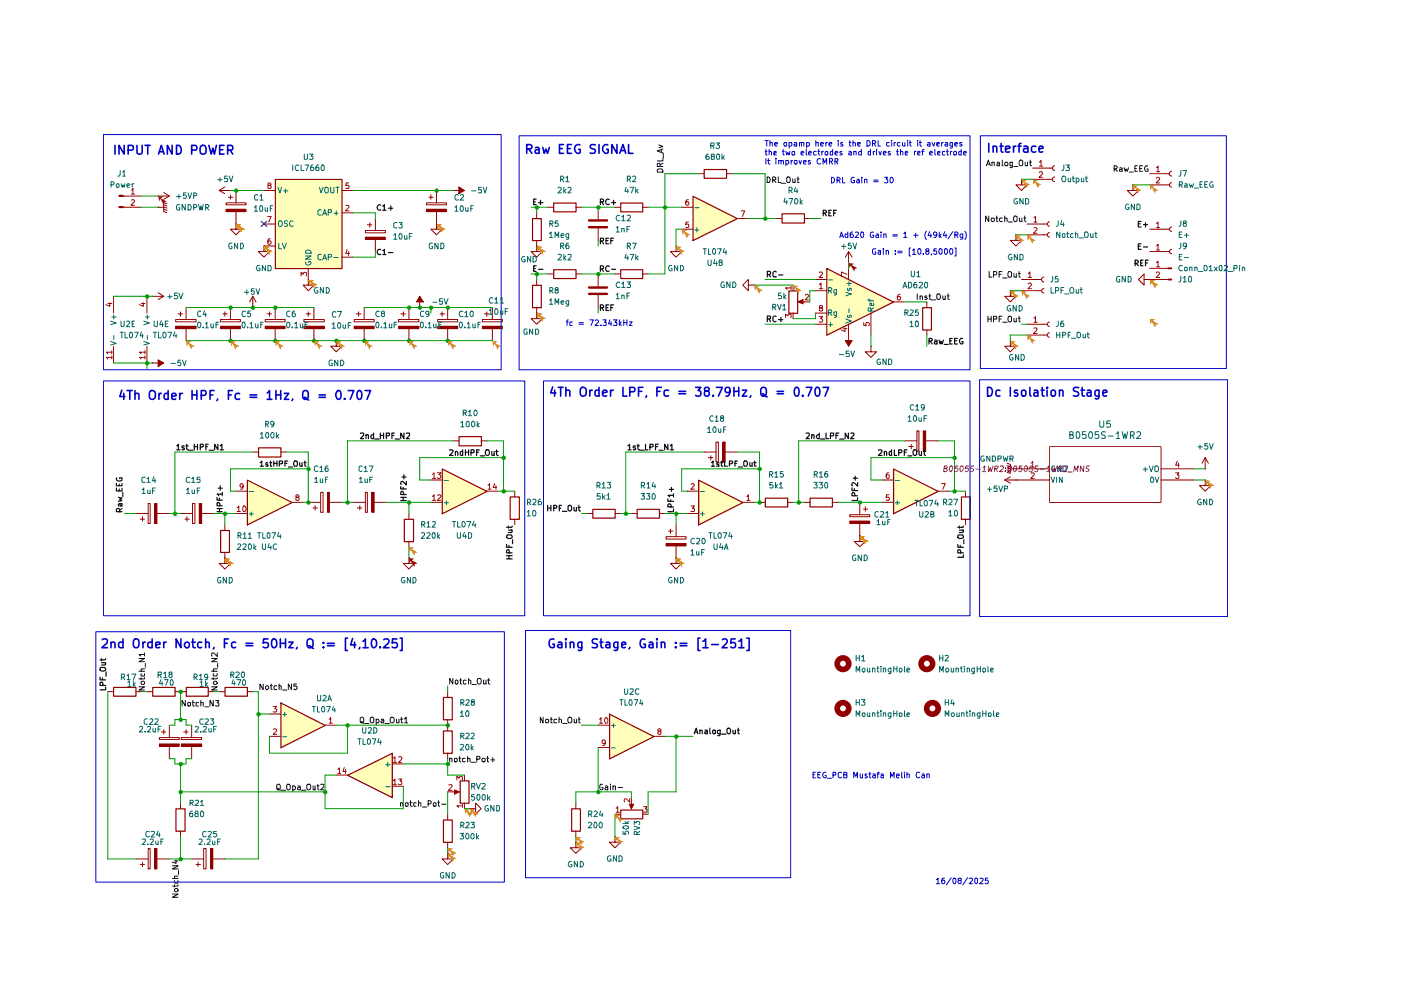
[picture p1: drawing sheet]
<svg xmlns="http://www.w3.org/2000/svg" width="297mm" height="210mm" viewBox="0 0 297 210" stroke-linecap="round" stroke-linejoin="round" font-family="sans-serif">
<g fill="#ffb">
<path d="M148.1 101.8l9.4 4.8-9.4 4.7z"/>
<path d="M189.4 99.4l9.5 4.8-9.5 4.7z"/>
<path d="M129.2 151.4l9.4 4.8-9.4 4.7z"/>
<path d="M175.3 56.9l14.1 7.2-14.1 7z"/>
<path d="M146.9 41.6l9.4 4.8-9.4 4.6z"/>
<path d="M93.8 99.4l9.5 4.8-9.5 4.7z"/>
<path d="M59.6 149.1l9.4 4.7-9.4 4.7z"/>
<path d="M73.7 164.4l9.5-4.7v9.4z"/>
<path d="M58.4 38.1h14.1v18.8h-14.1z"/>
<path d="M52.5 101.8l9.4 4.8-9.4 4.7z"/>
</g>
<g fill="none" stroke="#0f0f0f" stroke-width=".25">
<path d="M127.3 42.8h.6v-.5l-.6-.1v1.2M127.3 51.1l.6-.1v-.5h-.6v1.2M127.3 57l.6-.1v-.5l-.6-.1v1.2M127.6 42.8l.4 .6M127.6 51.1l.4 .6M127.6 57l.4 .5M128.5 51h.4M129.1 50.5h-.6v1.2h.6M129.2 42.3a.55 .55 0 0 0-.8 .5 .55 .55 0 0 0 .8 .5M129.2 56.5l-.3-.2a.67 .67 0 0 0-.5 .6 .67 .67 0 0 0 .3 .6l.5-.1M129.5 51h.4M129.7 43h.8"/>
<path d="M129.7 57.1h.8M130.1 50.5h-.6v1.2M130.1 42.5v.9"/>
</g>
<path d="M124.9 48.2h3.8M124.9 46.7h3.8M124.9 62.3h3.8M124.9 61h3.8" fill="none" stroke="#910000" stroke-width=".51"/>
<path d="M126.8 43.9v2.6M126.8 48.4v2.6M126.8 58.1v2.6M126.8 62.6v2.6M192.7 94.7h.9M193.2 94.2v1M194.4 91.4h.4v4.3h-.4zM195.7 91.4h.6v4.3h-.6z" fill="none" stroke="#910000" stroke-width=".21"/>
<path d="M195.7 91.4h.6v4.3h-.6z" fill="#910000"/>
<g fill="none" stroke="#910000" stroke-width=".21">
<path d="M191.8 93.5h2.6M196.3 93.5h2.6M124.5 108.9h1.1M130.4 108.9h1.2M141.2 113.8h4.3v.5h-4.3zM141.2 115.2h4.3v.5h-4.3zM141.7 112.6h1M142.2 112.2v.9M143.3 118.3v1.2h1.2l-1.2 1.1-1.1-1.1h1.1M143.3 118.3h.1M145.7 104.1h2.4M145.7 108.9h2.4"/>
<path d="M157.5 106.5h2.4M161 106.5h1.2M167 106.5h1.1M170.5 106.5h1.2M176.4 106.5h1.2"/>
</g>
<path d="M125.7 108h4.7v1.9h-4.7zM148.1 101.8l9.4 4.8-9.4 4.7zM162.3 105.6h4.7v1.9h-4.7zM171.7 105.6h4.8v1.9h-4.8z" fill="none" stroke="#910000" stroke-width=".25"/>
<path d="M146.5 107.3h.7l-.4 .5h.4v.7l-.7-.1M146.6 102.7l.4-.2 .2 .4-.7 .8h.7M158.3 105.2h.2l.2-.3v1.2M158.3 106.1h.7" fill="none" stroke="#b90000" stroke-width=".21"/>
<path d="M148.5 104.2h.9M148.5 109h.9M148.9 108.5v.9" fill="none" stroke="#006665" stroke-width=".21"/>
<path d="M141.2 115.2h4.3v.5h-4.3z" fill="#910000"/>
<path d="M150.2 97h.9M150.7 96.6v.9M151.8 93.7h.5v4.3h-.5zM153.2 93.7h.6v4.3h-.6zM133.9 108.9h1.1M139.8 108.9h1.2M143.3 111.3v2.5M143.3 115.7v2.6" fill="none" stroke="#910000" stroke-width=".21"/>
<path d="M135.1 108h4.7v1.9h-4.7z" fill="none" stroke="#910000" stroke-width=".25"/>
<path d="M153.2 93.7h.6v4.3h-.6z" fill="#910000"/>
<path d="M149.3 95.8h2.5M153.8 95.8h2.5M180.2 109.1h4.2v.5h-4.2zM180.2 110.5h4.2v.5h-4.2zM182.3 113.6v1.2h1.2l-1.2 1.1-1.2-1.1h1.2M182.3 113.6h.1M183 107.9h1M183.5 107.4v1M204.7 104.1v1.2M204.7 110.1v1.2" fill="none" stroke="#910000" stroke-width=".21"/>
<path d="M203.8 105.4h1.9v4.7h-1.9z" fill="none" stroke="#910000" stroke-width=".25"/>
<path d="M180.2 110.5h4.2v.5h-4.2z" fill="#910000"/>
<path d="M182.3 106.5v2.6M182.3 111v2.6M187 106.5h2.4M187 101.8h2.4M198.9 104.1h2.3M130.4 177.4v1.2h1.2l-1.2 1.1-1.2-1.1h1.2M130.4 177.4h.1M133.4 170.5h1l-.5 1zM133.9 170.3v.9" fill="none" stroke="#910000" stroke-width=".21"/>
<path d="M189.4 99.4l9.5 4.8-9.5 4.7z" fill="none" stroke="#910000" stroke-width=".25"/>
<path d="M189.8 106.6h1M189.8 101.9h1M190.2 106.2v.8" fill="none" stroke="#006665" stroke-width=".21"/>
<path d="M188.5 104.9h-.5l-.1 .6 .6-.1v.7l-.6-.1M188.5 100.2h-.4l-.1 .3v.8h.5l.1-.4a.35 .35 0 0 0-.4-.2 .35 .35 0 0 0-.3 .2M199.6 102.5h.8l-.5 1.2" fill="none" stroke="#b90000" stroke-width=".21"/>
<g fill="none" stroke="#0f0f0f" stroke-width=".21">
<path d="M58.7 166.5l.1-.2h.5a.86 .86 0 0 1-.1 1.2l-.5-.2zM58.8 167.1l.6 .5M59.6 167.6h.9M60.8 166.5l.2-.2h.4a.86 .86 0 0 1-.1 1.2l-.5-.2zM62.1 166.7l.3-.1 .3 .3v.3l-.3 .3-.3-.1M62.1 166.6v1.2M63.2 166.7l.3-.1 .2 .2v.7M63.7 167h-.5l-.1 .1 .1 .4 .5-.1M63.9 167.6h1M65.2 166.3h.5a.77 .77 0 0 1-.2 1.2l-.3-.1a.87 .87 0 0 1 0-1.1zM66.4 166.6v.8l.3 .1 .1-.2M66.8 166.6v.9"/>
<path d="M67.2 166.6h.4M67.4 166.3v1l.2 .2M68 166.4h.7v.4l-.7 .7h.7M127.8 166.3h-.5l-.1 .2v.6l.3 .4 .3-.2v-.3h-.2M128.4 166.7l.3-.1 .2 .2v.7M128.9 167h-.5l-.1 .1 .1 .4 .5-.1M129.5 166.3v.1M129.5 166.6v.9M130 166.8l.1-.2 .4 .1v.8M130 166.6v.9M131.1 167h.9"/>
</g>
<g fill="none" stroke="#0f0f0f" stroke-width=".25">
<path d="M147.2 155.6l.4-1.2 .4 1.2M147.3 155.2h.6M148.4 154.9l.4-.1 .1 .8M148.4 154.8v.8M149.5 154.8h.4l.1 .8M150 155.1l-.5 .1-.1 .1 .2 .3 .4-.1M150.5 154.4v1l.2 .2M151.2 154.8l.5 .1v.6h-.5zM152.7 155.5h-.5l-.1-.5 .2-.2h.4v.9l-.3 .3-.2-.1M153 155.7h.9M154.1 154.6l.5-.2a.65 .65 0 0 1 .3 .7 .65 .65 0 0 1-.5 .5l-.3-.2zM155.4 154.8v.6l.2 .2 .3-.1"/>
<path d="M155.9 154.8v.8M156.3 154.8h.5M156.5 154.4v1.1l.3 .1"/>
</g>
<path d="M133.4 170.5h1l-.5 1z" fill="#910000"/>
<path d="M129.2 151.4l9.4 4.8-9.4 4.7zM131.6 171.7h4.7v1.9h-4.7z" fill="none" stroke="#910000" stroke-width=".25"/>
<path d="M247.2 59.3h.4M247.2 56.9h.4M247.6 59.2h.8v.2h-.8zM126.8 153.8h2.4M126.8 158.5h2.4M138.6 156.1h2.4M130.4 172.6h1.2M133.9 169.1v1.2M136.2 172.6h1.2" fill="none" stroke="#910000" stroke-width=".21"/>
<path d="M127.1 152.5l.3-.4v1.2M127.1 153.3h.7M128.4 152.2l.2-.1 .3 .3v.8l-.2 .1h-.3l-.2-.4zM128.4 157.4l-.3 .2-.4-.1v-.5l.4-.1a.73 .73 0 0 1-.1 1.2h-.2M139.7 155l-.3-.2 .3-.3h.3l.1 .4-.4 .1-.3 .3 .3 .4 .4-.1v-.4l-.1-.2M130.6 171.4l.4-.4v1.2M130.6 172.2h.7M133.5 169.3v.8l-.8-.8-.4 .3 .1 .4M136.5 171h.7l-.4 .5 .4 .1v.5h-.7" fill="none" stroke="#b90000" stroke-width=".21"/>
<path d="M129.6 153.8h.9M129.6 158.6h.9M130 153.4v.9" fill="none" stroke="#006665" stroke-width=".21"/>
<g fill="none" stroke="#0f0f0f" stroke-width=".25">
<path d="M162.7 58.2h.5l.2-.2v-.3l-.2-.2h-.5v1.2M163 58.2l.4 .5M164.5 57.7l-.3-.2-.3 .4v.6l.1 .2 .5-.1M165.1 58.3h.9M174.5 45.2h.5l.2-.2-.1-.3-.6-.1v1.2M174.8 45.2l.4 .6M175.7 45.2h.4M176.2 44.6h-.5v1.2h.5M176.7 45.2h.5M177.3 44.6h-.6v1.2M240.7 55.8h.4l.2-.4-.2-.2h-.4v1.1M240.9 55.8l.4 .5"/>
<path d="M241.3 52.2h.5M241.3 47.5h.5M241.9 55.8h.3M241.9 51.7h-.6v1.2h.6M241.9 46.9h-.6v1.2h.6M242.4 55.2h-.5v1.1h.5M242.4 52.4h.9M242.4 47.6h.9M242.9 55.8h.4M242.9 47.2v.9M243.5 55.2h-.6v1.1M127.3 65.2h.6v-.5l-.6-.1v1.2"/>
<path d="M127.6 65.2l.4 .6M128.5 65.2h.4M129.1 64.6h-.6v1.2h.6M129.5 65.2h.4M130.1 64.6h-.6v1.2M162.7 67.6h.6l.1-.5-.7-.1v1.2M163 67.6l.4 .6M164.5 67.1a.45 .45 0 0 0-.6 .2v.6a.45 .45 0 0 0 .6 .2M165.1 67.8h.9M165.6 67.3v.9M197 72.3h.6l.1-.4-.2-.1h-.5v1.1M197.2 72.3l.5 .6"/>
<path d="M198.2 72.2l.3-.1 .2 .2v.6M198.7 72.4h-.5l-.1 .2 .1 .3h.5M199.1 72.1l.2 .8 .2-.6 .3 .6 .2-.8M200.2 73h.8M201.4 72.3h.3M201.9 71.8h-.5v1.1h.5M202.4 72.3h.4M203 71.8h-.6v1.1h.6M204.1 71.8h-.4a.67 .67 0 0 0-.3 .6 .67 .67 0 0 0 .5 .5l.3-.1v-.4h-.3M133.1 94.5l.4-.3v1.2M133.1 95.4h.7M134.7 94.6l-.3-.1-.2 .2 .2 .3h.3v.3h-.5"/>
<path d="M135.1 94.5h.5M135.3 94.2v1l.3 .2M135.7 95.5h.9M136.9 94.2v1.2h.5M137.8 94.8l.6-.1v-.5h-.6v1.2M139 94.7h.4M139.6 94.2h-.6v1.2M139.7 95.5h.9M141.6 94.2v1.2l-.7-1.2v1.2M142.1 94.5l.4-.3v1.2M142.1 95.4h.7M150.8 98.1l.4-.4v1.1"/>
<path d="M150.8 98.8h.7M152.4 98.2l-.3-.1-.2 .2 .2 .2 .3 .1v.2h-.5M152.8 98.1h.5M153 97.7v1v.1h.3M153.6 97.7v1.1h.6M154.6 98.3h.6l.1-.4-.1-.2h-.6v1.1M155.8 98.3h.4M156.3 97.7h-.5v1.1M156.5 99h.9M157.7 97.9l.2-.2h.4l.2 .4-.2 .7h-.4l-.2-.1zM159 98.1v.7h.5M159.5 98.1v.7"/>
<path d="M159.8 98.1h.5M160 97.7v1l.1 .1h.2M170.9 91.9h.7v.4l-.7 .7h.7M172.1 92.3l.2-.1h.3v.8M172.1 92.2v.8M173.7 92.2h-.3l-.3 .2v.4l.3 .2 .3-.1M173.7 91.8v1.2M173.9 93.1h1M175.1 91.8v1.2h.6M176.1 92.4l.6-.1v-.4l-.6-.1v1.2M177.2 92.3h.5M177.8 91.8h-.6v1.2"/>
<path d="M178 93.1h.9M179.9 91.8v1.2l-.7-1.2v1.2M180.4 91.9l.6-.1 .1 .4-.8 .8h.8M186.3 95.5l.5-.1 .2 .3-.8 .9h.8M187.5 95.9l.2-.2 .3 .2v.7M187.5 95.7v.9M189 95.8l-.3-.1-.2 .2v.5l.2 .2 .3-.1M189 95.4v1.2M189.6 95.4v1.2h.5M190.5 96l.6-.1v-.5h-.6v1.2M191.7 95.9h.5M192.3 95.4h-.6v1.2"/>
<path d="M192.5 96.6h.8M193.8 95.4h.4l.2 .1v.9l-.6 .2a.86 .86 0 0 1 0-1.2zM194.9 95.7v.7l.1 .2 .4-.2M195.4 95.7v.9M195.8 95.7h.4M196 95.4v1l.2 .2M116.1 107.1v1.2M116.1 107.7h.7M116.8 107.1v1.2M117.4 107.7h.5l.2-.1-.1-.4-.6-.1v1.2M118.6 107.7h.3M119.1 107.1h-.5v1.2"/>
<path d="M119.3 108.4h.9M120.4 107.3l.5-.2a.65 .65 0 0 1 .3 .7 .65 .65 0 0 1-.5 .5l-.3-.1zM121.7 107.6v.6h.5M122.2 107.6v.7M122.6 107.6h.5M122.7 107.1v1.1l.4 .1M141.6 105.8v.5h1.2M141.9 103.8h.9M142.2 106v.3M142.3 107.5v-.4l-.4-.3-.3 .3v.4h1.2M142.4 103.3v.9M142.8 107.9v.6h-1.2"/>
<path d="M142.8 105h-1.2l.3 .4M142.8 104.7v.7M180.6 103.4v.6h1.2M180.9 101.4h.9M181.1 103.6v.4M181.2 105.1l-.1-.6-.3-.1-.2 .2v.5h1.2M181.3 101v.8M181.8 105.5v.6h-1.2M181.8 102.3v.8l-.8-.8-.4 .2 .1 .5M203.1 115.4v.6h1.2M203.2 113.4h.9l.2 .5a.78 .78 0 0 1-1.2 0v-.3zM203.4 112.4h.9"/>
<path d="M203.4 111.5v.5M203.6 115.6v.4M203.7 117.2l-.1-.6h-.5v.6h1.2M204.1 112.4l.2 .2-.2 .3h-.7M204.3 117.6v.6h-1.2M204.3 111.5l-.1 .3h-1.1M204.3 114.4v.9"/>
</g>
<g fill="none" stroke="#910000" stroke-width="1.2">
<circle cx="178.7" cy="150.2" r="1.23"/>
<circle cx="178.7" cy="140.7" r="1.23"/>
<circle cx="196.5" cy="140.7" r="1.23"/>
<circle cx="197.7" cy="150.2" r="1.23"/>
</g>
<g fill="none" stroke="#0f0f0f" stroke-width=".21">
<path d="M139.4 36l.2-.2h.6l.3 .2v.5h-1.1zM139.7 30.7l.8 .4-.8 .2M140 35.3l-.1-.7h-.5v.7h1.1M140.2 31.7v.6M140.5 33.5v.6h-1.1M140.5 31.6l-1.1 .4 1.1 .4M140.5 34.6l-.5 .4M140.6 32.5v.9M162.6 37.5a.66 .66 0 0 1 .7 .4 .66 .66 0 0 1-.2 .8h-.5zM163.8 38.2h.5l.2-.4-.2-.3h-.5v1.2M164.1 38.2l.4 .5M165 37.5v1.2h.5"/>
<path d="M165.6 38.9h.9M166.8 37.7l.5-.2a.86 .86 0 0 1 .1 1.2h-.4l-.2-.2zM168.1 37.9v.8l.5-.1M168.6 37.9v.8M169 37.9h.4M169.2 37.5v1.2h.2M209.1 35.1l.4-1.1 .5 1.1M209.3 34.8h.5M210.3 34.5h.5v.6M210.3 34.4v.7M211.4 34.5l.4-.1 .1 .1v.6h-.5l-.1-.2 .2-.2 .4-.1M212.5 34v1.1h.2"/>
<path d="M213.1 34.5h.5l.1 .5-.2 .1h-.3l-.2-.1zM214.6 34.4v1.1h-.5M214.6 34.5h-.5v.6h.5M215 35.3h.8M216.3 34l.5 .1v.9l-.1 .1h-.5a.86 .86 0 0 1 .1-1.1zM217.3 34.4l.1 .7h.4M217.8 34.4v.7M218.3 34.4h.4M218.4 34v1l.3 .1M236.2 35.8h.4l.3-.4-.3-.3h-.4v1.2M236.5 35.8l.4 .5M237.4 35.6h.3l.2 .1v.6h-.5l-.1-.2 .6-.3"/>
<path d="M238.3 35.6l.3 .7 .2-.5 .2 .5 .3-.7M239.4 36.5h.9M240.6 35.7h.4M241.1 35.1h-.5v1.2h.5M241.6 35.7h.5M242.2 35.1h-.6v1.2h.6M243.3 35.2l-.1-.1a.66 .66 0 0 0-.5 .5 .66 .66 0 0 0 .2 .7l.5-.1v-.4h-.2M209.6 45.8v1.2l-.6-1.2v1.2M209.7 57.6v1.2h.6M210.1 46.4l.2-.2h.4l.1 .2-.1 .5h-.5zM210.7 58.3h.5l.1-.2v-.4l-.1-.1h-.5v1.2M211.2 46.2h.4"/>
<path d="M211.3 45.8v1.1l.3 .1M211.8 58.2h.5M212.4 57.6h-.6v1.2M212.5 46.2h-.5l-.1 .5a.36 .36 0 0 0 .6 .2M212.6 58.9h.9M213 46.3l.4-.1 .1 .8M213 45.8v1.2M213.8 47.1h.8M214 57.6l.5 .1v.9l-.2 .2h-.4a.86 .86 0 0 1 .1-1.2zM215 58l.1 .8 .4-.1M215.1 45.8l.5 .2v.8l-.5 .2a.78 .78 0 0 1 0-1.2zM215.5 58v.8"/>
<path d="M215.9 58h.4M216.1 57.6v1l.2 .2M216.2 46.2v.6l.1 .2 .4-.1M216.7 46.2v.8M217.1 46.2h.4M217.3 45.8v1l.2 .2M194.5 62.3v1.2M195.1 62.8l.3-.1 .2 .2v.6M195.1 62.7v.8M196.5 62.8h-.4v.3h.3l.2 .2-.2 .2-.3-.1M196.9 62.7h.5M197.1 62.3v1.1l.3 .1"/>
<path d="M197.4 63.6h1M198.6 62.5l.5-.2a.65 .65 0 0 1 .3 .7 .65 .65 0 0 1-.5 .5l-.3-.2zM199.9 62.7v.6l.2 .2 .3-.1M200.4 62.7v.8M200.8 62.7h.5M201 62.3v1.1l.3 .1"/>
</g>
<path d="M247.6 59.2h.8v.2h-.8z" fill="#910000"/>
<path d="M247.6 56.8h.8v.2h-.8z" fill="none" stroke="#910000" stroke-width=".21"/>
<path d="M247.6 56.8h.8v.2h-.8z" fill="#910000"/>
<g fill="none" stroke="#910000" stroke-width=".21">
<path d="M172.9 59.3h2.4M179.9 55.7h.1M179.9 53.3l-.7 1.2M179.9 53.3v2.4M179.9 56.9v2.4M179.9 53.3l.8 1.2M243.8 56.9h3.4M243.8 59.3h3.4M172.9 61.6h2.4M172.9 68.7h2.4M172.9 66.4h2.4M179.2 72.2h1.5l-.8 1.2z"/>
<path d="M179.9 68.7v4.7M184.7 66.4v4.6M189.4 64h2.4M196.5 64v1.2M196.5 69.9v1.1"/>
</g>
<g fill="none" stroke="#b90000" stroke-width=".21">
<path d="M173.7 57.8l.5-.1 .2 .3-.7 .8h.7M179.6 58.2l-1.2-.5v.8M245.2 55.7l.3-.3v1.2M245.2 57.8l.4-.1 .3 .3-.8 .8h.8M245.2 56.6h.7M173.7 67.1h.7l-.4 .5 .4 .2-.1 .4h-.6M173.7 60.4l.4-.4v1.2M173.7 61.2h.7M173.9 65.3l-.2-.1v-.3h.6v.3l-.6 .2v.5l.2 .1h.3l.2-.3-.2-.4M178.8 69.7h.8M179.2 69.5v.8l-.9-.4M183.1 68.4v.6l.5 .1v-.7h.5l.2 .2v.3l-.2 .2"/>
<path d="M190.8 62.4h-.2a.93 .93 0 0 0-.3 1.2h.5l.1-.5-.1-.2h-.5l-.1 .2"/>
</g>
<path d="M175.3 56.9l14.1 7.2-14.1 7zM195.6 65.2h1.9v4.8h-1.9z" fill="none" stroke="#910000" stroke-width=".25"/>
<g fill="none" stroke="#006665" stroke-width=".21">
<path d="M175.7 59.4h.8M180 59.7v.9M175.7 61.6h.4l.3-.4-.3-.2h-.4v1.1M175.7 66.3h.5l.2-.2-.1-.3-.6-.1v1.2M175.7 68.8h.8M175.9 61.6l.5 .5M175.9 66.3l.5 .6M176.1 68.3v1M177.4 61.4v.9l-.3 .3-.2-.1M177.4 61.5a.36 .36 0 0 0-.6 .1l.1 .5h.5M177.4 66.8a.36 .36 0 0 1-.6-.2l.1-.5h.5v1l-.3 .2-.2-.1M179.3 67.6l1.2 .5-1.2 .4"/>
<path d="M179.3 62l1.2 .3-1.2 .4M179.6 60.1h.9M179.7 66.9v.4h.3l.1-.3 .2-.2 .2 .2-.1 .3M179.7 61.1v.4l.1 .1 .3-.1 .1-.4h.2v.5M180 65.4v.9M184.1 63.4v.3l.1 .1h1.1M184.4 63.4v.5M184.7 66l-.1-.7h-.5v.7h1.2M185.2 64.3v.5h-.7v-.5h.2l.1 .5M185.3 65.3l-.6 .3"/>
</g>
<path d="M179.2 72.2h1.5l-.8 1.2z" fill="#910000"/>
<path d="M130.4 58.1h1.2M130.4 43.9h1.2M136.2 58.1h1.2M136.2 43.9h1.2M143.3 52.2v1.1h1.2l-1.2 1.2-1.1-1.2h1.1M143.3 52.2h.1M169.2 64l1.1-.5v.9zM169.6 64h.9M179.9 71h.1" fill="none" stroke="#910000" stroke-width=".21"/>
<path d="M131.6 57.2h4.7v1.9h-4.7zM131.6 43.1h4.7v1.8h-4.7z" fill="none" stroke="#910000" stroke-width=".25"/>
<path d="M169.2 64l1.1-.5v.9z" fill="#910000"/>
<path d="M149.3 35.9h4.8v1.9h-4.8zM146.9 41.6l9.4 4.8-9.4 4.6zM165.8 45.3h4.8v2h-4.8zM167.3 61.7h1.8v4.7h-1.8z" fill="none" stroke="#910000" stroke-width=".25"/>
<g fill="none" stroke="#910000" stroke-width=".21">
<path d="M148.1 36.8h1.2M154 36.8h1.2M216.6 38v1.2h1.2l-1.2 1.2-1.2-1.2h1.2M216.6 38h.1M218.9 38h4.3M218.9 35.6h4.3M223.6 37.5a.51 .51 0 0 0-.5 .5 .51 .51 0 0 0 .5 .5M223.6 35.1a.51 .51 0 0 0-.5 .5 .51 .51 0 0 0 .5 .6M240.2 39.2v1.2h1.2l-1.2 1.2-1.2-1.2h1.2M240.2 39.2h.1M243.8 36.8h4.2M243.8 39.2h4.2"/>
<path d="M248.4 38.7a.47 .47 0 0 0-.5 .5 .47 .47 0 0 0 .5 .5M248.4 36.3a.51 .51 0 0 0-.5 .5 .51 .51 0 0 0 .5 .5M144.5 48.6h2.4M144.5 43.9h2.4M156.3 46.3h2.4M164.6 46.3h1.2M170.5 46.3h1.2M215.4 49.8v1.2h1.2l-1.2 1.2-1.2-1.2h1.2M215.4 49.8h.1M216.6 59.3h4.2M217.8 49.8h4.2M217.8 47.5h4.2"/>
<path d="M221.3 58.8a.51 .51 0 0 0-.5 .5 .51 .51 0 0 0 .5 .5M222.5 49.3a.47 .47 0 0 0-.5 .5 .47 .47 0 0 0 .5 .4M222.5 47a.47 .47 0 0 0-.5 .5 .47 .47 0 0 0 .5 .5M242.6 59.3v-1.2l-1.2 1.2 1.2 1.2v-1.2h1.2M243.8 59.3h.1M243.8 48.6h4.2M243.8 53.3h4.2M248.4 48.1a.47 .47 0 0 0-.5 .5 .47 .47 0 0 0 .5 .5M248.4 52.9a.47 .47 0 0 0-.5 .4 .47 .47 0 0 0 .5 .5M158.7 60.5v-1.2l-1.2 1.2 1.2 1.1v-1.1h1.2M159.9 60.5h.1M168.1 60.5v1.1"/>
<path d="M168.1 66.4v1.2M170.5 64h1.2M214.2 72.2v1.2h1.2l-1.2 1.2-1.2-1.2h1.2M214.2 72.2h.1M214.2 61.6v1.2h1.2l-1.2 1.2-1.2-1.2h1.2M214.2 61.6h.1M216.6 61.6h4.2M217.8 71h4.2M217.8 68.7h4.2M221.3 61.2a.47 .47 0 0 0-.4 .4 .47 .47 0 0 0 .4 .5M222.5 70.6a.47 .47 0 0 0-.5 .4 .47 .47 0 0 0 .5 .5M222.5 68.3a.47 .47 0 0 0-.5 .4 .47 .47 0 0 0 .5 .5"/>
<path d="M75.8 107.7h.9M76.3 107.2v.9M77.5 104.4h.4v4.2h-.4zM78.8 104.4h.5v4.2h-.5z"/>
</g>
<g fill="none" stroke="#b90000" stroke-width=".21">
<path d="M220.4 34.4l.3-.4v1.2M220.4 36.6l.4-.2 .3 .3-.8 .9h.8M220.4 35.2h.7M245.2 35.6l.3-.4v1.2M245.2 37.8l.4-.2 .3 .3-.8 .9h.8M245.2 36.4h.7M146 47.1h-.5l-.1 .6 .1-.2 .5 .1v.6h-.6M146 42.3l-.5 .1-.1 .9a.35 .35 0 0 0 .3 .2 .35 .35 0 0 0 .3-.2v-.3l-.2-.2-.4 .2M157.1 44.7h.8l-.5 1.2M218 58l.4-.3v1.1M218 58.8h.7M219.2 46.2l.3-.3v1.2"/>
<path d="M219.2 48.3h.4l.3 .3-.8 .8h.8M219.2 47.1h.7M245.2 47.4l.3-.3v1.2M245.2 52.2l.3-.4v1.2M245.2 48.3h.7M245.2 53h.7M166.5 67.3v-.7l.5 .4 .1-.4h.5v.7M167.7 61h-1.2l.4 .4M167.7 60.7v.7M170.8 62.6l.4-.2 .2 .3-.7 .9h.7M218 60.2l.4-.2 .3 .4-.8 .8h.8M219.2 67.5l.3-.4v1.2"/>
<path d="M219.2 69.6l.4-.1 .3 .3-.8 .9h.8M219.2 68.3h.7"/>
</g>
<path d="M147.3 48.8h.9M147.3 44h.9M147.7 48.3v.9" fill="none" stroke="#006665" stroke-width=".21"/>
<path d="M209.5 67.1v1.1M209.5 67.6h.6M210.1 67.1v1.1M210.7 67.6h.5l.1-.5h-.6v1.1M211.8 67.6h.5M212.4 67.1h-.6v1.1M212.6 68.3h.9M214 67.1l.5 .1v.9l-.5 .1a.78 .78 0 0 1 0-1.1zM215 67.5v.6l.1 .1h.4M215.5 67.5v.7M215.9 67.5h.4M216.1 67.1v1l.2 .1" fill="none" stroke="#0f0f0f" stroke-width=".21"/>
<path d="M85 103.2v.5h1.1M85 106.1h1.1M85 105.5h1.1M85.2 101.1h.9M85.5 103.3v.4M85.5 105.5v.6M85.6 104.9l-.1-.6-.4-.1-.1 .7h1.1M85.6 100.6v1M86.1 102.1v.7l-.8-.7-.3 .2v.4" fill="none" stroke="#0f0f0f" stroke-width=".25"/>
<path d="M78.8 104.4h.5v4.2h-.5z" fill="#910000"/>
<g fill="none" stroke="#910000" stroke-width=".21">
<path d="M74.8 106.5h2.7M79.3 106.5h2.7M86.7 108.9v1.2M86.7 114.8v1.1M91.4 106.5h2.3M91.4 101.8h2.3M103.2 104.1h2.4M109.1 104.1v1.2M109.1 110.1v1.2M57.1 156.1h2.4M57.1 151.4h2.4M68.9 153.8h2.4"/>
<path d="M94.9 146.6v1.2M94.9 152.6v2.3M94.9 159.7v1.2M71.3 164.3h2.4M83.1 162h2.4M83.1 166.7h2.4M96.1 167.9h.9M96.4 167.5l1 .4-1 .5zM99.7 171.4h1.1v-1.1l1.2 1.1-1.2 1.2v-1.2M99.7 171.4h.1"/>
</g>
<path d="M107.4 115.4v.6h1.2M107.4 118.5h1.2M107.4 117.8h1.2M107.6 113.4h.8l.2 .5a.65 .65 0 0 1-.7 .3 .65 .65 0 0 1-.5-.5zM107.8 112.4h.8M107.8 111.5v.5M107.9 115.6v.4M107.9 117.8v.7M108 117.2l-.1-.6h-.4l-.1 .6h1.2M108.4 112.4l.2 .2-.2 .3h-.6M108.6 111.5l-.1 .3h-1.1M108.7 114.4v.9" fill="none" stroke="#0f0f0f" stroke-width=".25"/>
<path d="M93.8 99.4l9.5 4.8-9.5 4.7zM85.7 110.1h2v4.8h-2zM108.2 105.4h1.9v4.7h-1.9zM59.6 149.1l9.4 4.7-9.4 4.7zM94 155h1.9v4.7h-1.9zM94 147.9h1.9v4.7h-1.9zM73.7 164.4l9.5-4.7v9.4z" fill="none" stroke="#910000" stroke-width=".25"/>
<path d="M94.1 106.6h1M94.1 101.9h1M94.7 106.2v.8M59.9 156.2h.9M59.9 151.5h.9M60.4 151v.9M81.8 162.1h.9M81.8 166.8h.9M82.2 161.6v1" fill="none" stroke="#006665" stroke-width=".21"/>
<g fill="none" stroke="#b90000" stroke-width=".21">
<path d="M91.7 105.2l.3-.3v1.2M91.7 100.6l.3-.4v1.2M91.7 106.1h.7M91.7 101.4h.7M92.7 100.2h.8l-.5 .5 .5 .2-.1 .4-.5 .1-.2-.1M92.8 105.1l.4-.2 .3 .3-.8 .9h.8M103.5 102.9l.3-.4v1.2M103.5 103.7h.6M104.9 102.5l-.3 .9h.7M105.2 103v.7M57.9 149.8h.8l-.4 .5 .4 .2v.3l-.2 .2-.6-.1M58 154.7l.4-.2 .3 .4-.8 .8h.8"/>
<path d="M69.8 152.5h.1l.2-.4v1.2M69.8 153.3h.6M71.6 163.2l.4-.4v1.2M71.6 164h.6M73 162.7l-.3 .9h.7M73.2 163.2v.8M83.4 160.8l.3-.4v1.2M83.4 165.5l.3-.3v1.2M83.4 161.6h.7M83.4 166.4h.7M84.5 160.5h.7v.5l-.7 .6h.7M84.5 165.2h.7l-.4 .4 .4 .1v.5l-.2 .2h-.3l-.2-.2"/>
</g>
<g fill="none" stroke="#0f0f0f" stroke-width=".21">
<path d="M76.4 152.2l.5-.1a.86 .86 0 0 1 .1 1.1h-.5l-.1-.1zM76.5 153l.7 .4M77.4 153.4h.8M78.7 152.1l.5 .1v.9l-.1 .1h-.4a.86 .86 0 0 1 0-1.1zM79.8 152.6a.36 .36 0 0 1 .5 .1v.5h-.5M79.8 152.5v1.2M80.9 152.6l.3-.1 .2 .2v.5h-.5l-.1-.2 .1-.2 .5-.1M81.6 153.4h.9M82.9 152.1h.5a.87 .87 0 0 1 0 1.1h-.5a.87 .87 0 0 1 0-1.1zM84.1 152.5v.7h.5M84.6 152.5v.7M84.9 152.5h.5"/>
<path d="M85.1 152.1v1l.1 .1h.2M85.8 152.4l.3-.3v1.1M85.8 153.2h.6M95.3 160.9l.5-.1v.7M95.3 160.8v.7M96.4 160.9l.5-.1v.7h-.5zM97.3 160.8h.4M97.5 160.4v1.1h.2M98.6 160.8h-.5l-.1 .5a.36 .36 0 0 0 .6 .2M99.1 160.9l.5-.1 .1 .7M99.1 160.4v1.1M99.9 161.6h.9"/>
<path d="M101.1 161h.6v-.6h-.6v1.1M102.2 161l.2-.2h.3l.2 .2-.1 .5h-.5zM103.2 160.8h.4M103.4 160.4v1.1h.2M104.1 161.1h.8M104.5 160.6v.9"/>
</g>
<path d="M96.4 167.5l1 .4-1 .5z" fill="#910000"/>
<path d="M94 173.9h1.9v4.7h-1.9zM97.6 165.6h1.8v4.7h-1.8zM121.2 171.5h1.9v4.7h-1.9z" fill="none" stroke="#910000" stroke-width=".25"/>
<g fill="none" stroke="#910000" stroke-width=".21">
<path d="M56 52.2v1.1h1.1l-1.1 1.2-1.2-1.2h1.2M56 52.2h.1M53.6 65.2h.1M53.6 62.8l-.7 1.2M53.6 62.8v2.4M53.6 62.8l.7 1.2M56.2 67.7h4.3v.5h-4.3zM56.2 69.2h4.3v.5h-4.3zM56.6 66.5h1M57.1 66.1v1M94.9 167.9h1.2M94.9 172.6v1.2"/>
<path d="M94.9 178.6v1.1M98.5 164.3v1.2M98.5 170.3v1.1M122.1 178.6v1.1h1.2l-1.2 1.2-1.2-1.2h1.2M122.1 178.6h.1M122.1 170.3v1.1M122.1 176.2v1.2"/>
</g>
<path d="M95.2 166.5l.6-.1v.3l-.7 .9h.7M96.9 165.4v-.8l.5 .4 .1-.4h.4l.1 .2v.6M98 170.9h-1.1l.3 .3M98 170.5v.7" fill="none" stroke="#b90000" stroke-width=".21"/>
<g fill="none" stroke="#0f0f0f" stroke-width=".21">
<path d="M115.1 152.1v1.1l-.5-1.1v1.1M115.7 152.6h.5l.1 .5-.1 .1h-.4l-.1-.1zM116.7 152.5h.4M116.8 152.1v1.1h.3M118 152.6a.36 .36 0 0 0-.6 .1l.1 .5h.5M118.5 152.6l.4-.1 .1 .2v.5M118.5 152.1v1.1M119.3 153.4h.9M120.5 152.2l.2-.1h.4a.87 .87 0 0 1 0 1.1h-.5l-.2-.3zM121.8 152.5v.7h.5M122.3 152.5v.7M122.6 152.5h.4"/>
<path d="M122.8 152.1v1l.2 .1M84.9 170.3l.4-.1 .1 .1v.6M84.9 170.2v.7M86 170.3h.5l-.1 .6h-.4zM86.9 170.2h.5M87 169.8v1l.1 .1h.3M88.2 170.3h-.5v.6h.5M88.7 170.3h.5v.6M88.7 169.8v1.1M89.6 171.1h.8M90.8 170.4h.4l.2-.2-.2-.4h-.4v1.1M91.9 170.3h.5v.6h-.5z"/>
<path d="M92.8 170.2h.4M93 169.8v1l.2 .1M93.6 170.5h1"/>
</g>
<path d="M56.2 69.2h4.3v.5h-4.3z" fill="#910000"/>
<path d="M77.5 48.9h4.2v.5h-4.2zM77.5 50.3h4.2v.5h-4.2zM77.9 47.7h.9M78.4 47.2v1M58.3 65.2v2.5M58.3 69.7v2.5" fill="none" stroke="#910000" stroke-width=".21"/>
<path d="M80.7 43.5a.55 .55 0 0 0-.7 .5 .55 .55 0 0 0 .7 .5M81.2 43.7l.3-.3v1.2M81.2 44.6h.6M82.3 44.2h1M82.8 43.6v1" fill="none" stroke="#0f0f0f" stroke-width=".25"/>
<path d="M77.5 50.3h4.2v.5h-4.2z" fill="#910000"/>
<path d="M79.6 46.3v2.6M79.6 50.8v2.5M84.5 67.7h4.3v.5h-4.3zM84.5 69.2h4.3v.5h-4.3zM85 66.5h.9M85.5 66.1v1" fill="none" stroke="#910000" stroke-width=".21"/>
<path d="M84.5 69.2h4.3v.5h-4.3z" fill="#910000"/>
<path d="M86.7 65.2v2.5M86.7 69.7v2.5M89 62.8l.7 1.2h-1.4zM89 62.8v2.4" fill="none" stroke="#910000" stroke-width=".21"/>
<path d="M89 62.8l.7 1.2h-1.4z" fill="#910000"/>
<path d="M65.4 59.3v1.2h1.1l-1.1 1.1-1.1-1.1h1.1M65.4 59.3h.1M64.4 67.7h4.3v.5h-4.3zM64.4 69.2h4.3v.5h-4.3zM64.9 66.5h1M65.4 66.1v1M89 65.2h.1" fill="none" stroke="#910000" stroke-width=".21"/>
<path d="M64.4 69.2h4.3v.5h-4.3z" fill="#910000"/>
<path d="M90.4 43h4.3v.4h-4.3zM90.4 44.4h4.3v.5h-4.3zM90.9 41.8h1M91.4 41.3v.9M66.5 65.2v2.5M66.5 69.7v2.5" fill="none" stroke="#910000" stroke-width=".21"/>
<path d="M113.2 56.9h.3M113.2 42.8h.3M113.7 56.3h-.5v1.2h.5M113.7 42.2h-.5v1.2h.5M114.2 57.1h.9M114.2 43h.9M114.6 42.5v.9" fill="none" stroke="#0f0f0f" stroke-width=".25"/>
<path d="M90.4 44.4h4.3v.5h-4.3z" fill="#910000"/>
<path d="M97.3 39.6l1.2 .8-1.2 .7zM92.5 47.5v1.1h1.2l-1.2 1.2-1.1-1.2h1.1M92.5 47.5h.1M92.5 40.4v2.6M92.5 44.9v2.6M96.1 40.4h2.4" fill="none" stroke="#910000" stroke-width=".21"/>
<path d="M97.3 39.6l1.2 .8-1.2 .7z" fill="#910000"/>
<g fill="none" stroke="#910000" stroke-width=".21">
<path d="M96.1 40.4h.1M113.8 52.2v1.1h1.2l-1.2 1.2-1.2-1.2h1.2M113.8 52.2h.1M113.8 45.1v1.2M113.8 51v1.2M113.8 59.3v1.2M116.2 43.9h1.1M116.2 58.1h1.1M122.1 43.9h1.2M122.1 58.1h1.2M102.3 67.7h4.2v.5h-4.2zM102.3 69.2h4.2v.5h-4.2z"/>
<path d="M102.7 66.5h.9M103.2 66.1v1M113.8 65.2v1.2"/>
</g>
<path d="M112.9 46.4h1.9v4.6h-1.9zM117.4 43.1h4.7v1.8h-4.7zM117.4 57.2h4.7v1.9h-4.7zM112.9 60.5h1.9v4.7h-1.9z" fill="none" stroke="#910000" stroke-width=".25"/>
<path d="M102.3 69.2h4.2v.5h-4.2z" fill="#910000"/>
<path d="M92.8 67.7h4.2v.5h-4.2zM92.8 69.2h4.2v.5h-4.2zM93.3 66.5h.9M93.7 66.1v1M104.4 65.2v2.5M104.4 69.7v2.5M113.8 66.4v1.2h1.2l-1.2 1.1-1.2-1.1h1.2M113.8 66.4h.1" fill="none" stroke="#910000" stroke-width=".21"/>
<path d="M92.8 69.2h4.2v.5h-4.2z" fill="#910000"/>
<path d="M75.1 67.7h4.2v.5h-4.2zM75.1 69.2h4.2v.5h-4.2zM75.5 66.5h1M76 66.1v1M94.9 65.2v2.5M94.9 69.7v2.5" fill="none" stroke="#910000" stroke-width=".21"/>
<path d="M75.1 69.2h4.2v.5h-4.2z" fill="#910000"/>
<path d="M47.9 43h4.3v.4h-4.3zM47.9 44.4h4.3v.5h-4.3zM48.4 41.8h1M48.9 41.3v.9M77.2 65.2v2.5M77.2 69.7v2.5" fill="none" stroke="#910000" stroke-width=".21"/>
<g fill="none" stroke="#0f0f0f" stroke-width=".21">
<path d="M29.5 139.6h1.1l-1.1 .7h1.1M30.6 138.8h-1.1l.3 .3M30.6 138.4v.7M44.9 139.6h1.2l-1.2 .7h1.2M46.1 138.4v.8l-.9-.8-.3 .2 .1 .5M29.5 145.6h1.1l-1.1 .7h1.1M29.5 142.3h1.1M29.9 143.7v.4M30 144.5l.5-.1 .1 .2v.3l-.1 .2-.5-.1zM30 142.8v.5h.6v-.5M30.6 143.7v.2h-1.1M30.6 141.8h-.6v.5"/>
<path d="M30.8 140.6v.9M39.3 148.5v1.2l-.7-1.2v1.2M39.9 149h.5l-.1 .7h-.4zM40.7 148.9h.5M40.9 148.5v1l.1 .2h.2M42.1 149h-.5v.6l.5 .1M42.6 149h.5v.7M42.6 148.5v1.2M43.4 149.9h.9M44.9 145.6h1.2l-1.2 .7h1.2M44.9 142.3h1.2M45.2 144.7l.3-.3h.3l.3 .5-.3 .2h-.3z"/>
<path d="M45.2 148.5v1.2l-.7-1.2v1.2M45.2 143.7v.4M45.3 142.8l-.1 .4 .2 .1h.5l.2-.1-.1-.4M45.7 148.5h.7l-.3 .5 .3 .1v.5h-.7M46.1 143.7l-.1 .2h-1.1M46.1 141.8h-.8l-.1 .4 .2 .1M46.1 140.6v.9M36.6 189.6h1.2l-1.2 .6h1.2M36.6 183.6h1.2l-1.2 .6h1.2M36.6 186.3h1.2M37 188.6l.2-.2h.3l.3 .4-.3 .3h-.3l-.2-.2zM37 186.7v.5l.5 .1a.36 .36 0 0 0 .2-.6"/>
<path d="M37 187.6v.4M37 182.5h.8M37.3 182.4v.6l-.8-.2M37.8 187.6l-.1 .3h-1.1M37.8 185.8h-.8l.1 .5M37.8 184.6v.8"/>
</g>
<g fill="none" stroke="#0f0f0f" stroke-width=".25">
<path d="M80.7 53l-.5-.1-.2 .4 .2 .7 .5-.1M81.2 53.1l.3-.2v1.1M81.2 54h.6M82.3 53.6h1M21.5 139.7v.4M22.4 139.7l-.2 .2h-1M21.2 143.6v.5h1.2M21.2 141.7l.2-.2h.8l.2 .5a.78 .78 0 0 1-1.2 0zM21.5 140.5h.9M21.7 143.7v.4M21.8 145.3l-.1-.6h-.4l-.1 .6h1.2M22.2 140.5l.2 .2-.2 .3h-.7"/>
<path d="M22.4 145.7v.6h-1.2M22.5 142.5v.9"/>
</g>
<path d="M47.9 44.4h4.3v.5h-4.3z" fill="#910000"/>
<g fill="none" stroke="#910000" stroke-width=".21">
<path d="M50 40.4v2.6M50 44.9v2.6M56 40.4h2.3M56 52.2h2.3M56 47.5h2.3M65.4 56.9v2.4M72.5 45.1h2.3M72.5 54.5h2.3M72.5 40.4h2.3M32.3 77h2.4M33.5 76.3l1.2 .7-1.2 .7zM71.3 72.2v1.2h1.2l-1.2 1.2-1.2-1.2h1.2"/>
<path d="M71.3 72.2h.1"/>
</g>
<path d="M58.4 38.1h14.1v18.8h-14.1z" fill="none" stroke="#910000" stroke-width=".25"/>
<g fill="none" stroke="#006665" stroke-width=".21">
<path d="M58.9 39.7l.5 1.2 .3-1.2M67.7 39.7l.4 1.2 .4-1.2M69.1 39.7l.5 .2v.8l-.2 .2h-.4a.86 .86 0 0 1 .1-1.2zM70.1 39.7v1l.2 .2 .5-.1v-1.1M71.2 39.7h.7M71.5 39.7v1.2M59.1 51.6v1.1h.6M59.1 47l.3-.2a.6 .6 0 0 1 .5 .6 .6 .6 0 0 1-.5 .6l-.4-.4zM59.9 51.6l.4 1.1 .4-1.1M60.1 40.5h.9M60.5 40v.9M61 46.9l-.5-.1-.2 .3 .1 .2 .5 .2v.4h-.6"/>
<path d="M62.1 46.9l-.2-.1a.6 .6 0 0 0-.5 .6 .6 .6 0 0 0 .5 .6l.2-.1M64.8 54.3h1.2l-1.2 .6h1.2M64.9 55.5l-.1 .1a.57 .57 0 0 0 .6 .6l.6-.4-.2-.3h-.4v.2M64.9 53.3l.5-.3 .5 .3 .1 .4h-1.2zM68.1 44.5a.45 .45 0 0 0-.7 .2v.7a.45 .45 0 0 0 .7 .2M68.1 54l-.5-.1-.2 .3 .1 .7 .2 .2 .4-.2M68.4 45.6l.4-1.2 .5 1.2M68.4 55.1l.4-1.2 .5 1.2M68.6 45.3h.5M68.6 54.8h.5M69.6 45h.6l.1-.5-.7-.1v1.2M69.6 54.5l.7-.1v-.4l-.7-.1v1.2"/>
<path d="M70.8 45.2h.9M70.8 54.6h.9M71.3 44.7v.9"/>
</g>
<path d="M57 39.3l-.2-.1v-.3l.4-.1 .3 .3-.7 .4 .1 .5h.4l.2-.2v-.3l-.3-.2M73.9 38.8h-.5l-.1 .6 .6-.1v.7l-.6-.1M56.7 45.9h.8l-.5 1.2M57.3 50.6h-.3l-.2 .3v.7l.4 .2 .3-.2-.1-.5h-.2h-.4v.2M63.8 58.5v-.8l.5 .5v-.4h.6v.7M73.3 43.6l.4-.1 .3 .4-.8 .8h.8M73.6 52.9l-.3 .9h.8M73.9 53.3v.9" fill="none" stroke="#b90000" stroke-width=".21"/>
<path d="M33.5 76.3l1.2 .7-1.2 .7z" fill="#910000"/>
<path d="M32.3 77h.1M46.7 67.7h4.3v.5h-4.3zM46.7 69.2h4.3v.5h-4.3zM47.2 66.5h1M47.7 66.1v1" fill="none" stroke="#910000" stroke-width=".21"/>
<path d="M46.7 69.2h4.3v.5h-4.3z" fill="#910000"/>
<g fill="none" stroke="#910000" stroke-width=".21">
<path d="M24 62.8v3.6M24 73.4v3.6M31.2 62.8v3.6M31.2 73.4v3.6M32.3 62.8h.1M32.3 62.8h2.4M33.5 62.1l1.2 .7M34.7 62.8l-1.2 .7M37.3 67.7h4.3v.5h-4.3zM37.3 69.2h4.3v.5h-4.3zM37.8 66.5h.9M38.3 66.1v1"/>
<path d="M48.9 65.2v2.5M48.9 69.7v2.5"/>
</g>
<path d="M23.5 72.4l1.1 .4-1.1 .4M23.5 68.1l1.1 .4-1.1 .3M23.7 67.2h.9M24.1 66.8v.8M24.1 71.1v.9M30.5 72.4l1.2 .4-1.2 .4M30.5 68.1l1.2 .4-1.2 .3M30.8 67.2h.9M31.2 66.8v.8M31.2 71.1v.9" fill="none" stroke="#006665" stroke-width=".21"/>
<path d="M22.9 64.3h.8M23.3 64.2v.7l-.9-.3M23.7 75.8h-1.2l.4 .3M23.7 74.7h-1.2l.4 .3M23.7 74.3v.7M23.7 75.4v.7M30 64.3h.7M30.4 64.2v.7l-.9-.3M30.7 75.8h-1.2l.4 .3M30.7 74.7h-1.2l.4 .1v.2M30.7 74.3v.7M30.7 75.4v.7" fill="none" stroke="#b90000" stroke-width=".21"/>
<path d="M37.3 69.2h4.3v.5h-4.3z" fill="#910000"/>
<g fill="none" stroke="#910000" stroke-width=".21">
<path d="M39.5 65.2v2.5M39.5 69.7v2.5M22.9 146.6h1.1M28.8 146.6h1.2M31.2 146.6h1.1M37.1 146.6h2.4M44.1 146.6h1.2M46.5 146.6h1.2M52.4 146.6h1.2M43.2 179.9h.5v4.3h-.5zM44.6 179.9h.5v4.3h-.5zM41.6 183.3h.9"/>
<path d="M42 182.8v.9M94.9 180.9v1.2h1.2l-1.2 1.2-1.2-1.2h1.2M94.9 180.9h.1"/>
</g>
<g fill="none" stroke="#0f0f0f" stroke-width=".21">
<path d="M55.8 145v1.2l-.7-1.2v1.2M56.3 145.6l.4-.2 .3 .2v.4l-.4 .2-.3-.2zM57.3 145.4h.4M57.5 145v1.1l.2 .1M58.7 145.5l-.4-.1-.2 .2 .1 .5h.5M59.2 145.5l.1-.1 .3 .1v.7M59.2 145v1.2M59.9 146.3h.9M61.8 145v1.2l-.7-1.2v1.2M62.9 145h-.6v.5h.6l.1 .5-.3 .2-.4-.2M96 143.8v1.2l-.7-1.2v1.2M96.5 144.4l.2-.2 .3 .1v.6l-.3 .1-.2-.1z"/>
<path d="M97.5 144.2h.4M97.6 143.8v1.1l.3 .1M98.8 144.3l-.3-.1-.3 .2 .1 .5h.5M99.3 144.4l.2-.2 .3 .2v.6M99.3 143.8v1.2M100.1 145.1h.9M101.3 143.8h.6a.77 .77 0 0 1-.2 1.2l-.4-.1a.87 .87 0 0 1 0-1.1zM102.5 144.2v.7l.4 .1 .1-.1M103 144.2v.8M103.4 144.2h.5M103.5 143.8v1.1l.4 .1"/>
</g>
<path d="M24.1 145.8h4.7v1.8h-4.7zM32.4 145.8h4.7v1.8h-4.7zM39.5 145.8h4.7v1.8h-4.7zM47.7 145.8h4.8v1.8h-4.8z" fill="none" stroke="#910000" stroke-width=".25"/>
<path d="M44.6 179.9h.5v4.3h-.5z" fill="#910000"/>
<path d="M31.4 179.9h.4v4.3h-.4zM32.8 179.9h.5v4.3h-.5zM29.7 183.3h.9M30.2 182.8v.9M40.6 182.1h2.6M45.1 182.1h2.6" fill="none" stroke="#910000" stroke-width=".21"/>
<path d="M32.8 179.9h.5v4.3h-.5z" fill="#910000"/>
<path d="M38.4 156.4h4.4v.4h-4.4zM38.4 157.7h4.4v.5h-4.4zM38.9 155.2h1M39.5 154.7v.9M28.8 182.1h2.6M33.3 182.1h2.6" fill="none" stroke="#910000" stroke-width=".21"/>
<path d="M38.4 157.7h4.4v.5h-4.4z" fill="#910000"/>
<path d="M33.8 156.4h4.2v.4h-4.2zM33.8 157.7h4.2v.5h-4.2zM34.2 155.2h.9M34.7 154.7v.9M40.6 153.8v2.6M40.6 158.2v2.7" fill="none" stroke="#910000" stroke-width=".21"/>
<path d="M33.8 157.7h4.2v.5h-4.2z" fill="#910000"/>
<path d="M25.2 43.8h.9v.2h-.9zM26.1 43.9h.3M26.1 41.6h.3M50 47.5v1.1h1.2l-1.2 1.2-1.1-1.2h1.1M50 47.5h.1M35.9 153.8v2.6M35.9 158.2v2.7M38.3 170.3v1.1M38.3 176.2v1.2" fill="none" stroke="#910000" stroke-width=".21"/>
<path d="M37.3 171.5h1.9v4.7h-1.9z" fill="none" stroke="#910000" stroke-width=".25"/>
<path d="M25.2 43.8h.9v.2h-.9z" fill="#910000"/>
<path d="M25.2 41.4h.9v.3h-.9z" fill="none" stroke="#910000" stroke-width=".21"/>
<path d="M25.2 41.4h.9v.3h-.9z" fill="#910000"/>
<g fill="none" stroke="#910000" stroke-width=".21">
<path d="M26.4 41.6h3.6M26.4 43.9h3.6M96.1 93.5h1.2M102 93.5h1.2M39.2 110.1h.9M39.6 109.6v.9M40.8 106.8h.5v4.2h-.5zM42.2 106.8h.6v4.2h-.6zM65.4 106.5h2.6M66.4 107.7h.9M66.8 107.2v.9M68 104.4h.5v4.2h-.5z"/>
<path d="M69.4 104.4h.4v4.2h-.4zM69.8 106.5h2.7M86.7 118.3v1.2h1.1l-1.1 1.1-1.2-1.1h1.2M86.7 118.3h.1"/>
</g>
<path d="M27.9 40.3l.3-.3v1.1M27.9 42.4l.4-.1 .2 .4-.7 .8h.7M27.9 41.1h.6" fill="none" stroke="#b90000" stroke-width=".21"/>
<g fill="none" stroke="#0f0f0f" stroke-width=".25">
<path d="M37.5 94.5l.3-.3v1.2M37.5 95.4h.6M39.1 94.6l-.4-.1-.1 .2 .1 .3h.4v.3h-.5M39.4 94.5h.5M39.6 94.2v1l.3 .2M40 95.5h.9M41.2 94.2v1.2M41.2 94.7h.7M41.9 94.2v1.2M42.5 94.8l.6-.1v-.3l-.1-.2h-.5v1.2M43.6 94.7h.4M44.2 94.2h-.6v1.2"/>
<path d="M44.3 95.5h1M46.2 94.2v1.2l-.7-1.2v1.2M46.7 94.5l.3-.3v1.2M46.7 95.4h.7M55.2 98.1l.3-.4v1.1M55.2 98.8h.6M56.8 98.2h-.5v.2l.6 .3-.1 .1h-.5M57.2 98.1h.4M57.4 97.7v1.1h.2M58 97.7v1.1M58 98.3h.7M58.7 97.7v1.1"/>
<path d="M59.2 98.3h.7v-.5l-.7-.1v1.1M60.4 98.3h.4M61 97.7h-.6v1.1M61.2 99h.8M62.4 97.7h.5l.1 .2v.8l-.1 .1h-.5l-.1-.3zM63.5 98.1l.1 .7h.5M64.1 98.1v.7M64.5 98.1h.4M64.6 97.7v1l.3 .1M76.4 91.9h.7v.4l-.7 .7h.7M77.6 92.3l.2-.1h.3v.8M77.6 92.2v.8"/>
<path d="M79.2 92.2h-.3l-.3 .2v.4l.3 .2 .3-.1M79.2 91.8v1.2M79.5 93.1h.9M80.6 91.8v1.2M80.6 92.3h.7M81.3 91.8v1.2M81.9 92.4l.6-.1v-.5h-.6v1.2M83.1 92.3h.4M83.6 91.8h-.5v1.2M83.8 93.1h.9M85.6 91.8v1.2l-.6-1.2v1.2M86.1 91.9h.7v.4l-.7 .7h.7"/>
<path d="M95.4 95.5l.5-.1 .2 .3-.8 .9h.8M96.6 95.9l.1-.2 .4 .2v.7M96.6 95.7v.9M98.1 95.8l-.4-.1-.1 .2v.5l.1 .2 .4-.1M98.1 95.4v1.2M98.7 95.4v1.2M98.7 95.9h.7M99.4 95.4v1.2M99.9 96l.6-.1v-.4l-.6-.1v1.2M101 95.9h.5M101.6 95.4h-.6v1.2M101.8 96.6h.9"/>
<path d="M103.1 95.4h.5a.77 .77 0 0 1-.2 1.2l-.3-.1a.87 .87 0 0 1 0-1.1zM104.3 95.7v.8l.3 .1 .2-.2M104.8 95.7v.9M105.1 95.7h.5M105.3 95.4v1l.3 .2M24.7 103.5v.6h1.2v-.6M24.7 102.5v.5h1.2v-.5M24.8 101.3l-.1 .3 .3 .4h.6l.3-.2v-.5h-.5v.2M25.1 105.5l.8 .1-.5 .3 .5 .2-.8 .2M25.3 102.7v.3M25.3 103.7v.4M25.4 108.5v-.5l-.2-.2h-.4l-.1 .2v.5h1.2"/>
<path d="M25.4 106.8l.1 .5h.4v-.5h-.7v.5M25.9 107.8l-.5 .4M26 104.4v.9M46 105.5v.5h1.1M46 108.5h1.1M46 107.8h1.1M46.3 103.5h.8M46.5 105.6v.4M46.5 107.8v.7M46.6 107.2l-.1-.6h-.5v.6h1.1M46.7 103v.9M47.1 104.8h-1.1l.4 .3"/>
<path d="M47.1 104.4v.7"/>
</g>
<path d="M69.6 104.4v4.2" fill="none" stroke="#910000" stroke-width=".42"/>
<path d="M97.3 92.6h4.8v1.9h-4.8z" fill="none" stroke="#910000" stroke-width=".25"/>
<path d="M42.2 106.8h.6v4.2h-.6z" fill="#910000"/>
<path d="M29.7 110.1h.9M30.2 109.6v.9M31.4 106.8h.4v4.2h-.4zM32.8 106.8h.5v4.2h-.5zM38.3 108.9h2.5M42.8 108.9h2.5" fill="none" stroke="#910000" stroke-width=".21"/>
<path d="M32.8 106.8h.5v4.2h-.5z" fill="#910000"/>
<g fill="none" stroke="#910000" stroke-width=".21">
<path d="M47.7 39.6l-1.2 .8M33.5 41.6h.1M33.5 43.9h.1M33.5 41.6h2.4M33.5 43.9h1.2l.7 .2M34.7 40.8l1.2 .8M34.7 44.4l.7 .2M34.7 43.4l.7 .3M35.4 43.2l-.7-.2v1.9l.7 .2M35.9 41.6l-1.2 .6M46.5 40.4l1.2 .7M46.5 40.4h2.4"/>
<path d="M48.9 40.4h.1M184.7 73.4v1.2h1.1l-1.1 1.2-1.2-1.2h1.2M184.7 73.4h.1M53.6 95.8h1.2M59.5 95.8h1.2M213.5 99.1l.7 .3h8.3M213.5 98.2l.7 .3v1.8l-.7-.1M213.5 98.7l.7 .3M213.5 99.7l.7 .2M215.4 99.4h.1M222.5 94.7h23.7v11.9h-23.7zM246.1 99.4h7.1"/>
<path d="M255.5 99.4h.1M255.5 97l-.7 1.2M255.5 97v2.4M255.5 97l.7 1.2M28.8 108.9h2.6M33.3 108.9h2.6M47.7 118.3v1.2h1.2l-1.2 1.1-1.2-1.1h1.2M47.7 118.3h.1M47.7 111.3v1.1M47.7 117.1v1.2M50 108.9h2.4M50 104.1h2.4"/>
<path d="M61.9 106.5h2.4M213 101.8h9.5M213 101.8l1.2 .6M214.2 101.1l-1.2 .7M215.4 101.8h.1M246.1 101.8h7.1M255.5 101.8v1.2h1.2l-1.2 1.1-1.2-1.1h1.2M255.5 101.8h.1"/>
</g>
<path d="M54.8 95h4.8v1.9h-4.8zM46.8 112.5h1.8v4.6h-1.8zM52.5 101.8l9.4 4.8-9.4 4.7z" fill="none" stroke="#910000" stroke-width=".25"/>
<g fill="none" stroke="#006665" stroke-width=".21">
<path d="M223.6 98.8h-.4a.67 .67 0 0 0-.3 .7 .67 .67 0 0 0 .5 .5l.3-.2v-.3h-.3M224.9 98.8v1.2l-.7-1.2v1.2M225.4 98.8h.5l.2 .3v.6l-.4 .3h-.3zM242.4 99.5h.9M242.8 99.1v.9M243.7 98.8l.4 1.2 .4-1.2M244.9 98.8h.5a.77 .77 0 0 1-.1 1.2l-.4-.2zM52.8 109h1M52.8 104.2h1M53.3 108.5v.9M222.8 101.2l.5 1.1 .3-1.1M224 101.2v1.1"/>
<path d="M225.2 101.2v1.1l-.6-1.1v1.1M244.1 101.2a.6 .6 0 0 1 .6 .4 .6 .6 0 0 1-.3 .7l-.4-.1-.1-.6zM244.9 101.2l.4 1.1 .4-1.1"/>
</g>
<path d="M218.6 98.2l.3-.3v1.2M218.6 99.1h.7M249.6 97.8l-.3 .8h.7M249.9 98.2v.9M50.3 107.6h.2l.1-.3v1.2M50.3 108.5h.7M51.6 103a.35 .35 0 0 1-.4 .3 .35 .35 0 0 1-.3-.3l.1-.4h.5v.9l-.2 .2h-.3M51.7 107.3a.71 .71 0 0 1 .3 1.2h-.4l-.1-.2v-.8zM62.9 105.4l-.2-.1v-.2l.5-.2 .2 .3-.7 .4 .1 .5h.4l.2-.2v-.2l-.2-.3M218.6 100.3l.5-.1 .2 .4-.8 .8h.8M249.3 100.2h.6l-.3 .5 .3 .1v.5l-.1 .1h-.4l-.1-.1" fill="none" stroke="#b90000" stroke-width=".21"/>
<g fill="none" stroke="#090" stroke-width=".21">
<path d="M148.1 36.8h-7.1v21.3h-3.6M155.2 36.8h7v9.5M216.6 38h2.3M240.2 39.2h3.6M30 43.9h3.5M30 41.6h3.5M48.9 40.4h7.1M74.8 40.4h21.3M74.8 45.1h4.8v1.2M79.6 53.3v1.2h-4.8M112.6 58.1h3.6M112.6 43.9h3.6"/>
<path d="M113.8 43.9v1.2M113.8 58.1v1.2M123.3 58.1h7.1M123.3 43.9h7.1M126.8 51v1.2M137.4 43.9h7.1M144.5 48.6h-1.2v3.6M158.7 46.3h5.9M162.2 59.3h10.7M171.7 46.3h2.4M179.9 55.7v1.2M215.4 49.8h2.4"/>
<path d="M24 77h8.3M24 62.8h8.3M31.2 77v1.1M39.5 72.2h64.9M39.5 65.2h27M77.2 65.2h27.2M91.4 65.2v1.2M126.8 65.2v1.2M159.9 60.5h8.2M162.2 68.7h10.7M172.9 61.6h-1.2v2.4M172.9 66.4v1.2h-4.8"/>
<path d="M184.7 71v2.4M191.8 64h4.7M196.5 71v2.4M214.2 61.6h2.4M216.6 68.7h1.2M217.8 71h-3.6v1.2M53.6 95.8h-16.5v13.1M60.7 95.8h4.7v10.7h-1.1M65.4 99.4h-16.5v4.7h1.1M96.1 93.5h-22.4v13M103.2 93.5h3.6v10.6M106.8 97h-17.8v4.8h2.4"/>
<path d="M149.3 95.8h-16.6v13.1M156.3 95.8h4.7v10.7h-1.1M161 99.4h-16.5v4.7h1.2M191.8 93.5h-22.5v13M198.9 93.5h3.5v10.6M202.4 97h-17.7v4.8h2.3M253.2 99.4h2.3M26.4 108.9h2.4M35.9 108.9h2.4M45.3 108.9h4.7M47.7 108.9v2.4M72.5 106.5h2.3"/>
<path d="M82 106.5h9.4M86.7 106.5v2.4M86.7 115.9v2.4M105.6 104.1h3.5M123.3 108.9h1.2M131.6 108.9h2.3M141 108.9h4.7M143.3 108.9v2.4M168.1 106.5h2.4M177.6 106.5h9.4M201.2 104.1h3.5M253.2 101.8h2.3"/>
<path d="M22.9 146.6v35.5h5.9M30 146.6h1.2M35.9 153.8h1.2v-1.2h2.4v1.2h1.1M38.3 146.6v6M45.3 146.6h1.2M53.6 146.6h1.2v35.5h-7.1M54.8 151.4h2.3M71.3 153.8h23.6M73.7 153.8v5.9h-16.6v-3.6M94.9 145.5v1.1M123.3 153.8h3.5M126.8 158.5v9.4"/>
<path d="M141 156.1h5.9M143.3 156.1v11.8h-5.9v4.7M35.9 160.9h1.2v1.1h2.4v-1.1h1.1M38.3 167.9h30.6M38.3 162v8.3M38.3 177.4v4.7M71.3 164.3h-2.4v7.1h16.6v-4.7M85.5 162h9.4M94.9 160.9v3.4h3.6M94.9 167.9v4.7M94.9 179.7v1.2M98.5 171.4h1.2"/>
<path d="M122.1 177.4v1.2M130.4 172.6v4.8M133.9 169.1v-1.2h-11.8v2.4M35.9 182.1h4.7"/>
</g>
<g fill="none" stroke="#0000ca" stroke-width=".21">
<path d="M21.9 28.5h84.4v49.9h-84.4zM110.1 28.8h95.6v49.6h-95.6zM162.2 29.8h.7M162.2 32.1h.4M162.4 31.7v1.2h.2M162.4 33.6v1.2M162.6 29.8v1.2M162.7 34h.5M162.9 33.6v1l.3 .2M163.1 32.2l.3-.1 .2 .2v.6M163.1 31.7v1.2M163.2 30.3l.5-.1v.8"/>
<path d="M163.2 29.8v1.2M164.1 32.5l.5-.2v-.1h-.5v.7h.5M164.3 30.6l.5-.1v-.3h-.5v.2v.4l.1 .2 .4-.1M164.5 33.6v.1M164.5 34v.8M165.1 34.1l.4-.1 .1 .8M165.1 34v.8M165.6 34.2v-.2h.4l.1 .8M165.9 32.1h.4M166 31.7v1l.3 .2M166.3 30.2l.5 .1v.6h-.5zM166.6 32.1l.2 .8 .2-.6 .3 .6 .2-.8"/>
<path d="M166.6 34.7a.36 .36 0 0 0 .6-.2l-.1-.5h-.5v1.1M167.3 30.9a.36 .36 0 0 0 .6-.2l-.1-.5h-.5v1.2M167.7 34v.8M168 32.2h.5l-.1 .7h-.4zM168.1 34h-.3l-.1 .2M168.4 30.2h.4l.1 .8M168.5 34l.5 .1v.6h-.5zM168.9 30.5l-.5 .1-.1 .1 .2 .3 .4-.1M169.4 34l.3 .8 .2-.8M169.5 30.3l.4-.1v.8M169.5 30.2v.8M169.8 32.5l.6-.2-.1-.2-.5 .2v.4l.1 .2h.4"/>
<path d="M169.9 30.4l.1-.2h.4v.8M170.3 34.4l.6-.1v-.3h-.5l-.1 .2v.4l.2 .2 .4-.1M170.9 31.7v1.2h.2M171 30.9h.5l.1-.5-.2-.2h-.4v1.2M171.4 32.5l.6-.2-.1-.2-.5 .2v.4l.1 .2h.5M171.8 34h-.4v.2l.5 .4-.2 .2-.3-.1M173 30.3l.5-.1v.8M173 29.8v1.2M173.1 32.2l-.4-.1-.2 .2v.4l.1 .2h.5M173.4 32.1h.4M173.6 31.7v1l.2 .2M174 30.6l.6-.1-.1-.3h-.4l-.1 .2v.4l.2 .2 .3-.1"/>
<path d="M174 33.7l-.3-.1a.6 .6 0 0 0-.5 .6 .6 .6 0 0 0 .5 .6l.3-.1M174.2 32.1v.8M174.5 34.8v-1.2l.3 .9 .5-.9v1.2M174.6 32.1l-.4 .2M175 32.2h.5l-.1 .7h-.4zM175.1 30.2v.8M175.4 30.2h-.2l-.1 .2M175.8 30.6l.6-.1-.1-.3h-.4l-.1 .2v.4l.1 .2 .4-.1M175.9 34.2h.5l.1-.2-.1-.3-.5-.1v1.2M176.1 34.2l.4 .6M176.3 37.6a.6 .6 0 0 1 .7 .6 .6 .6 0 0 1-.7 .6zM176.5 31.7v1.2h-.4l-.1-.7h.5"/>
<path d="M177 32.5l.6-.2-.1-.2-.5 .2v.4l.1 .2h.4M177 34.2h.5l.1-.5-.6-.1v1.2M177.3 34.2l.3 .6M177.5 38.2h.5l.1-.4-.2-.2h-.4v1.2M177.7 29.8v.1M177.7 38.2l.4 .6M177.7 30.2v.8M178.5 32.2l-.3-.1-.1 .2 .1 .2h.3v.4h-.4M178.6 37.6v1.2h.6M178.6 30.2h-.3l-.1 .2 .5 .4-.1 .2-.4-.1M180 32.2l.3-.1 .2 .2v.6h-.5l-.1-.3 .6-.3M180 30.2h.4"/>
<path d="M180.2 29.8v1.1l.2 .1M180.8 30.3l.5-.1 .1 .8M180.8 29.8v1.2M181 32.2h.5v.7M181 32.1v.8M181.1 37.7l-.3-.1a.61 .61 0 0 0-.4 .6 .61 .61 0 0 0 .5 .6l.3-.1v-.4h-.3M181.7 38h.4l.1 .8M181.9 30.6l.5-.1v-.3h-.5v.7h.5M182.2 38.3l-.5 .1-.1 .1 .2 .3 .4-.1M182.6 31.7v1.2h-.4l-.2-.2 .1-.5h.5M182.7 37.6v.2M182.7 38v.8"/>
<path d="M183.3 38.1l.4-.1 .1 .8M183.3 38v.8M183.8 29.8l.6 .2 .1 .3-.1 .5-.3 .2h-.3zM184.6 31.7v1.2h-.5v-.7h.5M185 30.4h.5l.2-.2-.1-.3-.6-.1v1.2M185.2 32.1v.8M185.3 38.2h.9M185.3 38.5h.9M185.3 30.4l.4 .6M185.5 32.1l-.3 .1v.1M185.8 31.7v.1M185.8 32.1v.8"/>
<path d="M186.2 29.8v1.2h.5M186.4 32.1l.2 .8 .3-.8M187.3 32.5l.6-.2-.2-.2-.4 .2v.4l.1 .2h.4M187.5 37.6h.7l-.3 .4 .3 .2v.5h-.7M188.6 30.2h-.6v.5a.36 .36 0 0 0 .6 .2M188.7 32.2l-.2-.1-.2 .2 .2 .2h.2v.4h-.4M189 37.6a.62 .62 0 0 1 .4 .6 .62 .62 0 0 1-.4 .6l-.3-.3v-.7zM189.1 29.8v.1M189.1 30.2v.8M189.6 30.2v.8M189.9 30.2l-.3 .2M190.1 32.1h.4"/>
<path d="M190.2 31.7v1.2h.3M190.8 30.2h-.4l-.2 .2 .1 .5h.5M190.9 32.2l.4-.1 .1 .2v.6M190.9 31.7v1.2M191.3 30.2v.6l.2 .2 .4-.1M191.9 30.2v.8M191.9 32.5l.5-.2v-.1h-.5v.7h.5M192.4 29.8v.1M192.4 30.2v.8M192.8 30.2h.4M193 29.8v1l.2 .2M193.9 32.1v.8"/>
<path d="M194.2 32.1l-.3 .1v.1M194.6 29.8v.1M194.6 32.5l.5-.2v-.1h-.5v.7h.5M194.6 30.2v.8M194.9 30.2h.5M195.1 29.8v1l.3 .2M195.4 32.1h.5M195.9 31.7l-.3 .1v1.1M196.7 30.2h.4l.1 .8M197.1 32.5l.6-.2-.2-.2-.4 .2v.4l.1 .2h.4M197.2 30.5l-.5 .1-.1 .1 .2 .3 .4-.1M197.6 30.2l.4 .8 .2-.8"/>
<path d="M198.2 31.7v1l.2 .2M198.6 30.6l.5-.1v-.3h-.5v.7h.5M198.8 32.5l.5-.2v-.1h-.5v.7h.5M199.6 30.2v.8M200 30.2l-.4 .2M200.3 32.2h-.5v.6l.5 .1M200.4 30.2h.4l.1 .8M200.7 32.1h.4M200.8 31.7v1l.3 .2M200.9 30.5l-.5 .1-.1 .1 .2 .3 .4-.1M201.5 32.1v.8M201.8 32.1l-.3 .2"/>
<path d="M201.9 30.9h-.5l.1-.7h.4v1l-.1 .2-.4-.1M202.3 32.2h.5l-.1 .7h-.4zM202.4 30.6l.6-.1-.1-.3h-.4l-.1 .2v.4l.2 .2 .3-.1M203.8 31.7v1.2h-.4l-.1-.7h.5M204 30.2h-.5v.2v.2h.5v.3h-.5M204.3 32.5l.6-.2-.2-.2-.4 .2v.4l.1 .2h.4M207.9 28.8h52.1v49.3h-52.1zM178.1 50.4l.3-1.2 .4 1.2M178.1 50h.6M179.7 49.6h-.5v.2v.5h.5M179.7 49.2v1.2M180.8 49.2l-.5 .2v.8l.4 .2 .2-.3v-.2l-.2-.3h-.3l-.1 .3"/>
<path d="M181.4 49.3l.4-.1 .2 .3-.7 .9h.7M182.5 49.3l.4-.1a.69 .69 0 0 1-.2 1.2l-.2-.5zM185.2 49.3l-.3-.1a.61 .61 0 0 0-.4 .6 .61 .61 0 0 0 .5 .6l.3-.2v-.3h-.3M185.7 52.7h-.5l-.2 .3v.6l.2 .2h.5v-.4h-.2M185.8 49.6h.4l.1 .8M186.2 53.2h.5v.7M186.3 49.9h-.5l-.1 .1 .1 .4 .5-.1M186.7 53.4l-.5 .1v.3h.5M186.8 49.2v.1M186.8 49.6v.8M187.3 52.7v.1M187.3 53.1v.8"/>
<path d="M187.4 49.7l.4-.1 .1 .8M187.4 49.6v.8M187.9 53.3l.1-.2 .4 .2v.6M187.9 53.1v.8M189.3 50h.9M189.3 49.8h.9M189.8 53.8v.1M189.8 53.2v.1M190.3 53.3h1M190.3 53.6h1M191.6 49.5l.3-.3v1.2M191.6 50.4h.7"/>
<path d="M193 52.6h-.2v1.7h.2M193.5 53.1l.3-.4v1.2M193.5 53.9h.6M193.7 49.9h.9M194.1 49.4v1M194.7 52.7h.4l.1 .2v.8l-.2 .2a.71 .71 0 0 1-.3-1.2zM195.7 53.8v.1M196.4 49a1.32 1.32 0 0 0 0 1.8M196.5 53.3l-.2-.4 .1-.2h.4l.1 .4-.6 .3v.3l.2 .2 .4-.1v-.5h-.1M197.1 49.1l-.3 .9h.7M197.4 49.6v.8M197.5 53.8l-.1 .3"/>
<path d="M198.5 52.7h-.5v.6h.5v.5l-.4 .1-.1-.1M198.6 49.7l-.1 .2-.5-.1v-.5h.5a.72 .72 0 0 1-.5 1.1M199.1 49.2v1.2M199.2 52.7h.4l.1 .2v.8l-.2 .2a.71 .71 0 0 1-.3-1.2zM199.2 49.9l.4 .5M199.6 49.6l-.5 .4M200.2 52.9l.2-.2a.6 .6 0 0 1 .6 .5 .6 .6 0 0 1-.3 .6l-.2 .1-.3-.2zM200.3 49.1l-.3 .9h.7M200.6 49.6v.8M201.4 52.8l.1-.1a.59 .59 0 0 1 .6 .4 .59 .59 0 0 1-.2 .7l-.1 .1-.4-.1zM202 49.1l-1 1.5M202.4 49.8h.6v-.5l-.6-.1v1.2"/>
<path d="M202.4 52.6h.3v1.7h-.3M202.7 49.8l.4 .6M204.1 50.3l-.3 .1-.3-.3v-.3l.2-.2h.4v.9l-.1 .2h-.4M204.6 49a1.32 1.32 0 0 1 0 1.8M120.1 68.2h.4M120.5 67.8l-.3 .1v1.1M121.3 68.3h-.5v.6l.5 .1M122.8 68.4h.9M122.8 68.7h.9M125.1 67.8h.7l-.5 1.2M126.2 68l.5-.2 .2 .4-.7 .8h.7M127.4 68.9v.1"/>
<path d="M127.8 67.8h.7l-.3 .5 .3 .1v.5h-.7M129.3 67.8l-.3 .9h.7M129.5 68.2v.8M130 67.8h.8l-.4 .5h.3v.7l-.7-.1M131.3 67.8v1.2M131.4 68.6l.3 .4M131.7 68.2l-.4 .5M132.2 68.4h.7M132.2 67.8v1.2M132.9 67.8v1.2M133.4 68.2h.6l-.6 .8h.6M21.9 80.8h89.4v49.8h-89.4z"/>
<path d="M115.2 80.8h90.5v49.8h-90.5zM207.7 80.5h52.6v50.2h-52.6zM20.3 133.9h86.6v53.1h-86.6zM111.4 133.7h56.2v52.4h-56.2zM172.4 164.3h.3M172.9 163.7h-.5v1.2h.5M173.4 164.3h.4M174 163.7h-.6v1.2h.6M175.1 163.7h-.4a.67 .67 0 0 0-.3 .7 .67 .67 0 0 0 .5 .5l.3-.1v-.4h-.3M175.4 165h.9M176.6 164.3h.6v-.5l-.6-.1v1.2M178.4 163.8l-.5-.1-.2 .3 .1 .8 .3 .1 .3-.1"/>
<path d="M178.9 164.3h.5l.2-.4-.2-.2h-.5v1.2h.5l.2-.1v-.4l-.3-.1M181 164.9v-1.2l.4 .9 .4-.9v1.2M182.4 164.1v.7l.1 .1 .4-.1M182.9 164.1v.8M183.8 164.2l-.2-.1-.2 .2 .5 .5-.2 .1-.3-.1M184.2 164.1h.5M184.4 163.7v1.1l.3 .1M185.1 164.2l.3-.1 .2 .2v.6M185.6 164.4h-.4l-.2 .2 .2 .3 .4-.1M185.9 164.1h.5M186.4 163.7h-.2l-.1 .2v1M186.8 164.2h.5v.7"/>
<path d="M187.3 164.4l-.5 .1v.3h.5M188.8 164.9v-1.2l.3 .9 .5-.9v1.2M190.1 164.5l.6-.1-.2-.3-.4 .2v.5l.1 .1 .4-.1M191.2 163.7v1.1l.1 .1M191.8 163.7v.1M191.8 164.1v.8M192.3 164.3l.1-.2 .4 .1v.7M192.3 163.7v1.2M195 163.8l-.5-.1a.67 .67 0 0 0-.3 .7 .67 .67 0 0 0 .5 .5l.3-.1M195.5 164.2l.3-.1 .2 .2v.6M196 164.4h-.4l-.2 .2 .2 .3 .4-.1M196.5 164.3l.2-.2 .3 .1v.7"/>
<path d="M196.5 164.1v.8M198.5 186.5l.4-.3v1.2M198.5 187.4h.7M200.2 186.2h-.2a.73 .73 0 0 0-.1 1.2l.3-.1 .1-.4a.35 .35 0 0 0-.3-.3 .35 .35 0 0 0-.4 .3M201.7 186.1l-1 1.5M202.1 186.3l.2-.1a.62 .62 0 0 1 .4 .6 .62 .62 0 0 1-.4 .6l-.3-.5zM203.4 186.7l-.3-.3 .3-.2 .4 .1-.2 .4h-.3l-.2 .2v.2l.3 .3 .4-.2v-.4l-.2-.1M205.1 186.1l-1 1.5M205.5 186.3h.7v.4l-.7 .7h.7M206.8 186.3l.2-.1 .3 .2v.7l-.3 .3-.3-.3zM207.8 186.3l.4-.1 .2 .3-.7 .9h.7M209.5 186.2h-.5l-.1 .5h.6v.6l-.5 .1-.1-.2"/>
</g>
<g fill="none" stroke="#0000ca" stroke-width=".34">
<path d="M24.4 30.8v1.9M26.3 30.8v1.9l-1.1-1.9v1.9M27.2 31.8h.7l.4-.3a.52 .52 0 0 0-.4-.7h-.7v1.9M29 30.8v1.5l.2 .3a.6 .6 0 0 0 .9-.3v-1.5M30.7 30.8h1.1M31.3 30.8v1.9M33.6 32.7l.6-1.9 .6 1.9M33.8 32.2h.8M36.5 30.8v1.9l-1-1.9v1.9M37.4 30.8a1 1 0 0 1 1 .7 1 1 0 0 1-.3 1.1l-.7 .1zM40.6 31.8h.8l.3-.3a.52 .52 0 0 0-.3-.7h-.8v1.9M42.7 30.9a.64 .64 0 0 1 .7 0 .64 .64 0 0 1 .3 .6v.6a.64 .64 0 0 1-.6 .6 .64 .64 0 0 1-.7-.6v-.6z"/>
<path d="M44.3 30.8l.5 1.9 .3-1.3 .4 1.3 .4-1.9M46.6 31.7h.6M47.5 30.8h-.9v1.9h.9M48.3 31.8h.7l.4-.3a.52 .52 0 0 0-.4-.7h-.7v1.9M48.8 31.8l.6 .9M111.7 31.6h.7a.47 .47 0 0 0 .4-.5 .47 .47 0 0 0-.4-.5h-.7v1.9M112.1 31.6l.7 .9M113.5 31.3h.7l.1 1.2M114.3 31.7l-.8 .1a.45 .45 0 0 0 .2 .7l.6-.1M115.1 31.2l.3 1.3 .3-.9 .4 .9 .4-1.3M118.6 31.5h.6M119.5 30.6h-.9v1.9h.9"/>
<path d="M120.3 31.5h.6M121.2 30.6h-.9v1.9h.9M122.9 30.7a.88 .88 0 0 0-1.1 .9 .88 .88 0 0 0 1.1 .8l.1-.7h-.3M126.2 30.7a.79 .79 0 0 0-1 .1l-.1 .4 .4 .3a.67 .67 0 0 1 .7 .4v.2a.73 .73 0 0 1-1.1 .3M127 30.6v1.9M128.9 30.7a.88 .88 0 0 0-1.1 .9 .88 .88 0 0 0 1.1 .8v-.7h-.3M130.8 30.6v1.9l-1.1-1.9v1.9M131.4 32.5l.7-1.9 .6 1.9M131.6 31.9h.9M133.3 30.6v1.9h.9M209.6 30.4v1.9M210.6 31.2l.2-.2 .4 .1 .1 1.2"/>
<path d="M210.6 31v1.3M212 31h.7M212.3 30.4v1.6l.4 .3M213.2 31.6l.9-.2-.1-.3-.6-.1-.2 .2 .1 1h.7M214.9 31v1.3M215.4 31l-.3 .1-.2 .2M215.8 31h.7M216.5 30.4l-.4 .2v1.7M217.1 31.1h.7l.1 1.2M217.9 31.4l-.6 .1a.45 .45 0 0 0-.2 .7h.8M219.6 31.1a.6 .6 0 0 0-.9 .2l.1 .8a.64 .64 0 0 0 .8 .1M220.3 31.6l.8-.2v-.3l-.5-.1-.3 .2 .1 1h.7"/>
<path d="M25.8 82.7l-.4 1.4h1.1M26.2 83.4v1.3M26.9 82.8h1.1M27.5 82.8v1.9M28.6 83.7l.3-.3 .5 .1 .1 1.2M28.6 82.8v1.9M31.7 83.1a.66 .66 0 0 1 .8-.3 .66 .66 0 0 1 .4 .6v.7a.64 .64 0 0 1-.6 .6 .64 .64 0 0 1-.6-.6zM33.7 83.4v1.3M34.2 83.4l-.3 .1-.2 .3M35.6 83.5l-.5-.1-.3 .4v.5l.2 .3h.6M35.6 82.8v1.9M36.4 84.1l.9-.2v-.4h-.8l-.1 .9a.6 .6 0 0 0 .9 .2"/>
<path d="M38.1 83.4v1.3M38.7 83.4l-.4 .1-.2 .3M40.7 82.8v1.9M40.7 83.7h1M41.7 82.8v1.9M42.7 83.8h.6a.55 .55 0 0 0 .4-.5 .55 .55 0 0 0-.4-.5h-.6v1.9M44.5 83.7h.6M45.4 82.8h-.9v1.9M46.1 84.6l-.1 .3M48.4 83.7h.6M49.3 82.8h-.9v1.9M50.8 83.5h-.8l-.1 .3v.5l.1 .3h.8"/>
<path d="M53 83.7h1.4M53 84.2h1.4M56.6 83.3l.5-.5v1.9M56.6 84.7h1.1M58.5 83.7h1M58.5 82.8v1.9M59.5 82.8v1.9M60.3 83.4h.9l-.9 1.3h.9M62.1 84.6l-.2 .3M64.3 83.1a.6 .6 0 0 1 .6-.3 .6 .6 0 0 1 .5 .6v.7a.59 .59 0 0 1-.6 .6 .59 .59 0 0 1-.6-.6zM64.5 84.2l.4 .1 .5 .5M67.6 83.7h1.4"/>
<path d="M67.6 84.2h1.4M71.5 83l.4-.2a1.19 1.19 0 0 1 0 1.9l-.4-.1a1.16 1.16 0 0 1 0-1.6zM73.1 84.5v.2M73.8 82.8h1.2l-.7 1.9M75.9 83l.4-.2a1.19 1.19 0 0 1 0 1.9l-.4-.2-.2-.5zM77.4 82.8h1.2l-.8 1.9M117.2 82l-.4 1.3h1.1M117.6 82.7v1.3M118.4 82.1h1M118.9 82.1v1.9M120 82.9l.1-.1a.48 .48 0 0 1 .7 .2v1M120 82.1v1.9"/>
<path d="M123.1 82.4a.66 .66 0 0 1 .7-.3 .66 .66 0 0 1 .5 .6l-.1 1a.7 .7 0 0 1-1.1 0zM125.1 82.7v1.3M125.6 82.7l-.4 .1-.1 .3M127 82.8l-.5-.1-.3 .4v.7l.3 .2 .5-.1M127 82.1v1.9M127.8 83.3l.9-.2-.1-.3a.6 .6 0 0 0-.8 .2v.7a.6 .6 0 0 0 .8 .2M129.5 82.7v1.3M130 82.7l-.4 .1-.1 .3M132.1 82.1v1.9h.8M133.5 83.1l1-.1 .1-.3-.1-.4-.2-.2h-.8v1.9M135.4 83h.7M136.3 82.1h-.9v1.9"/>
<path d="M137.1 83.9l-.2 .3M139.3 83h.7M140.2 82.1h-.9v1.9M141.7 82.8l-.6-.1-.3 .4v.6l.2 .2h.7M143.9 83h1.5M143.9 83.5h1.5M147.5 82.1h1.1l-.6 .7 .4 .1 .2 .2-.1 .7-.2 .2h-.6l-.2-.2M149.7 82.9l-.3-.4v-.2l.3-.2 .5 .1 .2 .3-.1 .2-.8 .3-.1 .2v.5l.3 .3h.3l.4-.3v-.5l-.4-.3M151.2 83.8v.2M151.9 82.1h1.3l-.9 1.9M154.8 82.9l-.4 .3h-.3l-.3-.3v-.6l.6-.2a1.23 1.23 0 0 1-.1 1.9h-.4M155.6 83h1"/>
<path d="M155.6 82.1v1.9M156.6 82.1v1.9M157.4 82.7h.9l-.9 1.3h.9M159.2 83.9l-.2 .3M161.4 82.4a.6 .6 0 0 1 .7-.3 .6 .6 0 0 1 .4 .6l-.1 1a.6 .6 0 0 1-1 0zM161.6 83.5l1 .7M164.8 83h1.3M164.8 83.5h1.3M168.7 82.2l.3-.1a1.19 1.19 0 0 1 0 1.9h-.2a1.31 1.31 0 0 1-.1-1.8zM170.2 83.8l.1 .1-.1 .1v-.2v.2M170.9 82.1h1.2l-.7 1.9M173 82.3l.4-.2a1.19 1.19 0 0 1 0 1.9l-.3-.1-.2-.2-.1-.9z"/>
<path d="M174.5 82.1h1.2l-.8 1.9M209.4 82.1a.94 .94 0 0 1 1 1 .94 .94 0 0 1-1 .9zM212 82.8l-.5-.1-.3 .4v.7l.3 .2 .5-.1M214.2 82.1v1.9M215.7 82.8l-.4-.1-.2 .3v.2l.6 .2v.5h-.6M216.7 82.9l.2-.2 .5 .2 .1 .8-.2 .2-.4 .1-.2-.2zM218.4 82.1v1.6l.2 .3M219.3 82.8h.7v1.2M220 83.1l-.5 .1-.3 .3 .1 .4h.7M220.7 82.7h.7M221 82.1v1.6l.4 .3M222 82.1v.2l.2-.1-.2-.1v.2"/>
<path d="M222 82.7v1.3M222.9 82.9l.3-.2 .5 .2 .1 .8-.2 .2-.4 .1-.3-.2zM224.6 82.9l.3-.2 .4 .1 .1 1.2M224.6 82.7v1.3M228.7 82.2h-.9l-.2 .4a.86 .86 0 0 0 .9 .5l.2 .3-.1 .4a.79 .79 0 0 1-1 .1M229.2 82.7h.8M229.4 82.1v1.6l.1 .2 .5 .1M230.5 82.8h.7l.1 1.2M231.3 83.1l-.6 .1-.2 .3v.4h.8M233 82.7v1.5l-.3 .4-.5-.1M233 82.8l-.5-.1-.3 .4v.6l.1 .2h.7M233.8 83.3l.9-.2-.1-.3-.5-.1-.3 .3 .1 .9h.7"/>
<path d="M21.7 135.6l.7-.1 .3 .1 .1 .4-.1 .3-1.1 1h1.2M23.5 136.3l.1-.1a.48 .48 0 0 1 .8 .2v.9M23.5 136.1v1.2M26.1 136.2l-.6-.1-.4 .4v.5l.2 .2h.8M26.1 135.5v1.8M28.4 135.7a.6 .6 0 0 1 1 0 1.27 1.27 0 0 1-.4 1.6 .6 .6 0 0 1-.7-.6zM30.3 136.1v1.2M30.8 136.1l-.3 .1-.2 .3M32.3 136.2a.65 .65 0 0 0-1 .3v.5a.65 .65 0 0 0 1 .2M32.3 135.5v1.8M33 136.7l1-.1-.1-.4-.6-.1-.3 .3 .1 .8h.8M34.7 136.1v1.2"/>
<path d="M35.2 136.1l-.3 .1-.2 .3M38.4 135.5v1.8l-1.1-1.8v1.8M39.4 136.2l.4-.1 .3 .4v.5l-.3 .3h-.3l-.4-.3v-.5zM40.6 136.1h.8M40.9 135.5v1.6l.1 .1 .4 .1M42.8 136.2l-.6-.1-.3 .4v.5l.2 .2h.7M43.6 136.3l.3-.2 .4 .1 .1 1.1M43.6 135.5v1.8M45.4 137.2l-.2 .4M47.6 136.4h.6M48.4 135.5h-.8v1.8M50 136.2l-.6-.1-.3 .4v.5l.2 .2h.7"/>
<path d="M52.2 136.4h1.4M52.2 136.9h1.4M56.8 135.5h-.9l-.1 .9 .2-.2 .7 .1 .2 .3-.1 .6-.3 .1-.7-.1M57.7 135.6l.5-.1a1.01 1.01 0 0 1 .4 1.5l-.4 .3-.5-.1-.1-.5zM59.4 136.4h1.1M59.4 135.5v1.8M60.5 135.5v1.8M61.2 136.1h.9l-.9 1.2h.9M63 137.2l-.2 .4M65.2 135.7a.67 .67 0 0 1 1.1 0 1.17 1.17 0 0 1-.4 1.6 .6 .6 0 0 1-.8-.6zM65.4 136.9l1.1 .6M68.6 137.2v.1"/>
<path d="M68.6 136.2v.2M69.4 136.4h1.5M69.4 136.9h1.5M73.7 135.3h-.5v2.6h.5M74.8 135.4l-.5 1.3h1.1M75.2 136.1v1.2M76.3 137.2l-.2 .4M77 136l.5-.5v1.8M77 137.3h1.1M78.9 135.6l.3-.1a.97 .97 0 0 1 .7 .9 .97 .97 0 0 1-.7 .9l-.3-.1-.2-.5zM80.6 137.2v.1M81.4 135.6l.7-.1 .3 .1 .1 .4-.1 .3-1.1 1h1.2"/>
<path d="M84.2 135.5h-1l-.1 .9 .3-.2 .7 .1 .1 .3v.6l-.3 .1h-.5l-.3-.1M84.8 135.3h.5v2.6h-.5M117.4 135.6a.64 .64 0 0 0-.9 .3 .85 .85 0 0 0 0 1 .85 .85 0 0 0 .9 .3l.1-.6h-.3M118.4 136.2h.6l.1 1.1M119.1 136.6l-.6 .1-.3 .2 .3 .4 .6-.1M120 135.5v.1M120 136.1v1.2M120.9 136.3l.3-.2 .4 .1 .1 1.1M120.9 136.1v1.2M123.4 136.1v1.5l-.4 .3-.4-.1M123.4 136.2l-.5-.1-.4 .4v.5l.2 .2h.7M126.7 135.6l-.8-.1-.3 .1v.6l.9 .4 .2 .4-.4 .3-.7-.1"/>
<path d="M127.2 136.1h.6M127.4 135.5v1.6l.4 .2M128.5 136.2h.7l.1 1.1M129.3 136.6l-.6 .1a.35 .35 0 0 0-.3 .3 .35 .35 0 0 0 .3 .3l.6-.1M131 136.1v1.5l-.4 .3-.4-.1M131 136.2l-.5-.1-.4 .4v.5l.2 .2h.7M131.8 136.7l.9-.1-.1-.4-.5-.1-.3 .3 .1 .8h.7M133.5 137.2l-.2 .4M136.7 135.6a.64 .64 0 0 0-.9 .3 .85 .85 0 0 0 0 1 .85 .85 0 0 0 .9 .3l.1-.6h-.3M137.7 136.2h.6l.1 1.1M138.4 136.6l-.6 .1a.35 .35 0 0 0-.2 .3 .35 .35 0 0 0 .2 .3l.6-.1M139.3 135.5v.1"/>
<path d="M139.3 136.1v1.2M140.2 136.3l.3-.2 .4 .1 .1 1.1M140.2 136.1v1.2M143.3 137.2h.1l-.1 .1v-.1v.1M143.3 136.2l.1 .1-.1 .1v-.2v.2M144.2 136.4h1.4M144.2 136.9h1.4M148.4 135.3h-.4v2.6h.4M149 136l.6-.5v1.8M149 137.3h1.1M150.9 136.7h1.4M153.2 135.6l.6-.1 .3 .1 .1 .4-.1 .3-1 1h1.1"/>
<path d="M155.9 135.5h-.9l-.1 .9 .3-.2 .6 .1 .2 .3-.1 .6-.3 .1-.7-.1M156.6 136l.6-.5v1.8M156.6 137.3h1.1M158.3 135.3h.5v2.6h-.5"/>
</g>
<path d="M55.4 46.9l1.2 1.1M56.6 46.9l-1.2 1.1" fill="none" stroke="#00008a" stroke-width=".21"/>
<g fill="#090">
<circle cx="89" cy="65.2" r=".47"/>
<circle cx="86.7" cy="65.2" r=".47"/>
<circle cx="95" cy="72.3" r=".47"/>
<circle cx="126.9" cy="58.1" r=".47"/>
<circle cx="92.6" cy="40.4" r=".47"/>
<circle cx="95" cy="65.2" r=".47"/>
<circle cx="91.4" cy="65.2" r=".47"/>
<circle cx="113.8" cy="58.1" r=".47"/>
<circle cx="113.8" cy="44" r=".47"/>
<circle cx="126.9" cy="44" r=".47"/>
<circle cx="161.1" cy="106.6" r=".47"/>
<circle cx="161.1" cy="99.4" r=".47"/>
<circle cx="132.7" cy="108.9" r=".47"/>
<circle cx="143.4" cy="108.9" r=".47"/>
<circle cx="169.4" cy="106.6" r=".47"/>
<circle cx="182.3" cy="106.6" r=".47"/>
<circle cx="202.4" cy="97.1" r=".47"/>
<circle cx="202.4" cy="104.2" r=".47"/>
<circle cx="143.4" cy="156.2" r=".47"/>
<circle cx="106.8" cy="104.2" r=".47"/>
<circle cx="106.8" cy="97.1" r=".47"/>
<circle cx="126.9" cy="167.9" r=".47"/>
<circle cx="141" cy="44" r=".47"/>
<circle cx="162.3" cy="46.4" r=".47"/>
<circle cx="73.7" cy="106.6" r=".47"/>
<circle cx="86.7" cy="106.6" r=".47"/>
<circle cx="54.8" cy="151.4" r=".47"/>
<circle cx="95" cy="153.8" r=".47"/>
<circle cx="95" cy="162" r=".47"/>
<circle cx="73.7" cy="153.8" r=".47"/>
<circle cx="69" cy="167.9" r=".47"/>
<circle cx="58.4" cy="72.3" r=".47"/>
<circle cx="48.9" cy="72.3" r=".47"/>
<circle cx="66.6" cy="72.3" r=".47"/>
<circle cx="71.3" cy="72.3" r=".47"/>
<circle cx="77.3" cy="72.3" r=".47"/>
<circle cx="86.7" cy="72.3" r=".47"/>
<circle cx="38.3" cy="162" r=".47"/>
<circle cx="38.3" cy="182.2" r=".47"/>
<circle cx="38.3" cy="152.6" r=".47"/>
<circle cx="38.3" cy="167.9" r=".47"/>
<circle cx="48.9" cy="65.2" r=".47"/>
<circle cx="53.6" cy="65.2" r=".47"/>
<circle cx="58.4" cy="65.2" r=".47"/>
<circle cx="31.2" cy="77" r=".47"/>
<circle cx="38.3" cy="146.7" r=".47"/>
<circle cx="31.2" cy="62.9" r=".47"/>
<circle cx="50.1" cy="40.4" r=".47"/>
<circle cx="65.4" cy="99.4" r=".47"/>
<circle cx="65.4" cy="106.6" r=".47"/>
<circle cx="47.7" cy="108.9" r=".47"/>
<circle cx="37.1" cy="108.9" r=".47"/>
</g>
<g fill="none" stroke="#910089" stroke-width=".21">
<path d="M200.2 99.3h.5l.1-.4-.6-.1-.1 1.2h.5l.2-.3-.2-.4M201.5 98.8h.3l.2 .4-.2 .7-.2 .1-.3-.2v-.3zM203.1 98.8h-.6l-.1 .5 .5-.1a.39 .39 0 0 1 0 .6 .39 .39 0 0 1-.5 0M203.6 99l.2-.2 .3 .1a.85 .85 0 0 1-.2 1.1l-.4-.3zM205.4 98.8h-.6l-.2 .5h.7v.4l-.2 .3h-.4l-.1-.2M206.5 98.8h-.5l-.2 .2v.2l.6 .3v.2l-.2 .3-.5-.1M206.9 99.5h1M208.3 100h.7M208.4 99.1l.4-.3-.2 1.2M209.5 98.8l.1 1.2 .4-.9 .1 .9 .5-1.2M210.9 99.4l.6-.1 .2-.3-.2-.2h-.5l-.2 1.2M211.2 99.4l.3 .6"/>
<path d="M212.1 98.9l.6-.1 .1 .3-.9 .9h.7M213.2 99.8l-.1 .2M213.2 99.2v.1M213.8 99.3h.5l.2-.2-.1-.3h-.5l-.2 1.2 .7-.2 .1-.2-.3-.3M215 99l.1-.2 .5 .1v.6l-.4 .5-.3-.3zM216.7 98.8h-.5l-.1 .5h.6v.4l-.3 .3-.4-.2M217.3 99l.1-.2 .4 .1a.85 .85 0 0 1-.3 1.1l-.3-.2zM218.9 98.8h-.5l-.1 .5 .5-.1 .1 .3v.3l-.2 .2h-.3l-.2-.2M220.1 98.8h-.6v.4l.4 .2 .1 .3-.2 .3-.4-.1M220.6 99.5h.9M221.9 100h.7M222 99.1l.4-.3-.2 1.2"/>
<path d="M223.1 98.8l.2 1.2 .3-.9 .1 .9 .4-1.2M224.5 99.4l.6-.1 .1-.4-.6-.1-.1 1.2M224.8 99.4l.3 .6M225.7 98.9l.6-.1 .1 .2-.1 .3-.7 .7h.6M227.7 100l.1-1.2 .3 .9 .5-.9-.2 1.2M229.8 98.8l-.1 1.2-.6-1.2-.1 1.2M231 98.8h-.5l-.2 .2v.2l.6 .3v.2l-.3 .3-.4-.1M226.5 100.1h.8"/>
</g>
<g fill="none" stroke="#006665" stroke-width=".21">
<path d="M23.5 39.2h.5l.2-.3-.2-.4h-.5v1.2M24.7 39h.5l-.1 .7h-.4zM25.5 36.2v.8l-.2 .3h-.3M25.7 38.9l.2 .8 .2-.5 .2 .5 .2-.8M26 36.5l.3-.3v1.1M26 37.3h.6M26.9 39.4l.6-.2-.2-.3-.4 .2v.4l.1 .2h.4M28 38.9v.8M28.4 38.9l-.4 .1v.2M46.1 38.1h1M46.7 37.7v.8M48.2 37.3h-.5l-.1 .6 .6-.1v.7l-.6-.1"/>
<path d="M48.6 37.3l.4 1.2 .4-1.2M62.1 35v1.2M63.3 35.1l-.2-.1a.67 .67 0 0 0-.5 .5 .67 .67 0 0 0 .2 .7l.5-.1M63.8 35v1.2h.6M64.5 32.7l.1 1.1h.4l.2-.2v-.9M64.7 35h.7l-.5 1.2M65.6 32.7h.8l-.4 .4 .3 .1 .1 .4-.2 .2-.6-.1M66.4 35l-.4 .1-.1 .2v.8l.5 .1 .1-.2v-.4l-.1-.1h-.4l-.1 .1M67.6 35h-.3a.93 .93 0 0 0-.2 1.2h.5v-.6v-.1h-.5l-.1 .1M68.2 35.1l.3-.1 .2 .2v.8l-.1 .2h-.4l-.1-.5zM102 39.7h-.5l-.1 .6 .6-.1v.7l-.6-.1M102.4 39.7l.5 1.2 .3-1.2"/>
<path d="M118.4 39.9l.4-.2 .2 .3-.7 .9h.7M118.9 38h.4l.2-.2-.2-.5h-.4v1.2M119.1 38l.4 .5M119.5 39.7v1.2M120 37.7l.3-.4v1.2M120 38.5h.6M120.4 39.9l.2-.2h.3l.2 .2v.3l-.7 .7h.7M132.8 39.7l-.3 .9h.8M133 38l.6-.1v-.5l-.6-.1v1.2M133.3 38l.4 .5M133.6 39.7h.8l-.5 1.2M134.1 37.5l.2-.2h.3l.2 .2v.3l-.7 .7h.7"/>
<path d="M134.8 39.7v1.2M150.2 32.7h-.3l-.2 .2v.8l.5 .1 .2-.2v-.2l-.3-.3-.4 .1v.2M150.7 30.9l.7-.1v-.4l-.7-.1v1.2M151 33.2l-.2-.3 .1-.2h.5v.4l-.5 .1-.1 .2 .1 .4h.5l.1-.4-.3-.2M151 30.9l.4 .6M151.8 30.3h.8l-.5 .4 .4 .1 .1 .4-.3 .3h-.3l-.2-.2M152.1 32.7h.3l.2 .2v.7l-.2 .2h-.3l-.2-.4zM153.1 32.7v1.1M153.2 33.4l.4 .4M153.6 33l-.5 .5M168.7 39.7l-.3 .9h.8M225.2 37.5l.3-.2 .3 .1a.87 .87 0 0 1 0 1.1h-.5l-.2-.3z"/>
<path d="M225.6 35v.8l-.2 .4h-.3M226 35h.7l-.4 .5h.4v.1v.6l-.7-.1M226.5 37.8v.7l.5-.1M227 37.8v.7M227.3 37.8h.5M227.5 37.3v1.1l.1 .1h.2M228.2 37.8a.36 .36 0 0 1 .6 .2l-.1 .5h-.5M228.2 37.8v1.1M229.3 37.8v.7l.5-.1M229.8 37.8v.7M230.1 37.8h.5M230.3 37.3v1.1l.1 .1h.2"/>
<path d="M250 39.2l.6-.1v-.5l-.6-.1v1.2M250.3 39.2l.4 .5M250.4 36.2v.8l-.2 .3h-.3M250.8 36.2h.7l-.4 1.1M251.2 39l.3-.1 .2 .2v.6h-.5l-.1-.2 .6-.3M252.1 38.9l.3 .8 .2-.5 .2 .5 .3-.8M253.2 39.9h.9M254.4 39.1h.4M254.9 38.5h-.5v1.2h.5M255.4 39.1h.5M256 38.5h-.6v1.2h.6M257.1 38.6l-.1-.1a.66 .66 0 0 0-.5 .5 .66 .66 0 0 0 .2 .7l.5-.1v-.4h-.2"/>
<path d="M37.4 41.7h1M37.9 41.2v.9M38.1 43.4l-.3-.1-.4 .4v.6l.2 .2h.5v-.5h-.2M39.3 43.3v1.2l-.7-1.2v1.2M39.5 40.9h-.6v.6l.4-.2 .2 .3v.4h-.6M39.9 40.9l.3 1.2 .4-1.2M39.9 43.3a.66 .66 0 0 1 .6 .5 .66 .66 0 0 1-.2 .7h-.4zM41.1 41.5h.5l.1-.4-.2-.2h-.4v1.2M41.1 44h.4l.2-.4-.2-.3h-.4v1.2M42.1 43.3l.3 1.2 .2-.8 .2 .8 .3-1.2M43.6 44h.4l.3-.4-.3-.3h-.4v1.2M43.9 44l.4 .5"/>
<path d="M49.2 51.6h-.5l-.2 .2v.6l.2 .3h.5v-.5h-.2M50.4 51.6v1.1l-.7-1.1v1.1M51 51.6h.4a.66 .66 0 0 1 .2 .7 .66 .66 0 0 1-.6 .4zM53.9 43.9l.4-.3v1.2M53.9 44.8h.7M54.6 41.4l-.2-.2a.67 .67 0 0 0-.5 .5 .67 .67 0 0 0 .3 .7l.4-.1M55 56.3h-.4l-.2 .4 .2 .7 .5-.1v-.4h-.2M55.1 41.6l.4-.4v1.2M55.1 42.4h.7M55.3 43.6a.75 .75 0 0 1 .2 1.2h-.3l-.2-.4 .1-.6zM56.2 44l.1 .8 .4-.1M56.3 56.3v1.1l-.7-1.1v1.1"/>
<path d="M56.7 44v.8M56.8 56.3h.5l.2 .3v.5l-.2 .3h-.5zM57.3 44.2h.4M57.8 43.6h-.5v1.2M83.5 49.9l.3-.4v1.2M83.5 50.7h.7M84.2 47.2a.45 .45 0 0 0-.7 .2v.7a.45 .45 0 0 0 .7 .2M84.6 47.2h.7l-.4 .4 .4 .2v.5h-.7M84.7 49.6l.2-.1a.64 .64 0 0 1 .4 .7 .64 .64 0 0 1-.5 .5l-.2-.4zM85.8 50v.6h.5M86.3 50v.7M86.8 50.1h.4"/>
<path d="M87.4 49.5h-.6v1.2M91.7 51.6h-.5l-.2 .2v.6l.2 .3h.5v-.5h-.2M92.9 51.6v1.1l-.7-1.1v1.1M93.5 51.6h.4a.66 .66 0 0 1 .2 .7 .66 .66 0 0 1-.6 .4zM96.4 43.9l.4-.3v1.2M96.4 44.8h.7M97.2 41.4l-.3-.2a.67 .67 0 0 0-.5 .5 .67 .67 0 0 0 .3 .7l.5-.1M97.6 41.4l.4-.2 .3 .4-.8 .8h.8M97.7 43.7l.3-.1 .2 .3v.7l-.2 .2h-.3l-.2-.4zM98.7 44l.1 .8 .4-.1M99.2 44v.8M99.8 44.2h.4"/>
<path d="M100 40.5h.9M100.3 43.6h-.5v1.2M111.3 54.4h-.5l-.2 .5 .1 .4 .3 .2h.3v-.5h-.2M112.5 54.4v1.1l-.7-1.1v1.1M113 54.4h.5l.2 .3v.6l-.3 .2h-.4zM116.5 49.5l.3-.3v1.2M116.5 50.4h.7M116.6 47.4h.5l.2-.2-.1-.3-.6-.1v1.2M116.8 47.4l.5 .6M117.7 50.4v-1.2l.4 .8 .3-.8v1.2M118.3 46.8h-.5l-.1 .6 .2-.2 .4 .1v.6h-.6M118.4 54l.5-.1 .1 .4-.7 .8h.7"/>
<path d="M118.9 52.2l.6-.1v-.4l-.1-.1h-.5v1.1M119 50l.5-.1-.1-.4-.4 .2v.5l.1 .2 .4-.1M119.1 52.2l.4 .5M119.5 53.9v1.2M119.6 40.5l.4 .4M119.6 54.6l.4 .5M120 40.1l-.5 .5M120 54.3l-.5 .5M120.4 54h.7v.4l-.7 .7h.7M120.6 49.5v1l-.1 .2h-.4M120.6 49.6l-.4-.1-.2 .3v.3l.2 .3 .4-.1M120.6 51.6h-.4l-.1 .2v.9h.5v-.5a.35 .35 0 0 0-.3-.2 .35 .35 0 0 0-.3 .2"/>
<path d="M130.6 48.3l.4-.3v1.2M130.6 49.2h.7M131.4 45.7a.55 .55 0 0 0-.8 .5 .55 .55 0 0 0 .8 .5M131.4 59.9l-.3-.1a.67 .67 0 0 0-.5 .5 .67 .67 0 0 0 .3 .7l.5-.1M131.8 48.5l.5-.1v.8M131.8 46l.4-.4v1.2M131.8 48.4v.8M131.8 46.8h.7M132.8 53.8l-.3 .9h.8M132.9 59.8h.8l-.4 .5 .4 .2v.3l-.2 .2-.6-.1M132.9 48.6h.4M133 45.7l.4-.1 .3 .4-.8 .8h.8"/>
<path d="M133 52.2l.6-.1v-.5h-.6v1.1M133.1 40.1v.8M133.1 54.3v.8M133.3 52.2l.4 .5M133.5 48h-.6v1.2M133.6 53.9h.8l-.5 1.2M134.1 51.6h.8l-.5 1.1M134.8 53.9v1.2M135 54.6l.3 .5M135 40.5l.3 .4M135.3 54.3l-.5 .5M135.3 40.1l-.5 .5"/>
<path d="M142.4 56.3h-.4l-.3 .4 .3 .7 .5-.1v-.4h-.3M143.7 56.3v1.1l-.7-1.1v1.1M144.3 56.3h.4l.2 .4-.2 .7h-.4zM149.1 52.7h.7M149.4 52.7v1.2M150.1 55.1v.9l.3 .3 .4-.3v-.9M150.2 52.7v1.2h.5M151.2 52.7h.4l.1 .2v.8l-.2 .2a.71 .71 0 0 1-.3-1.2zM151.6 55l-.3 .9h.8M151.9 55.5v.8M152.1 52.7h.8l-.5 1.2M152.5 55.6h.5l.1-.4-.6-.1v1.2l.6-.1 .1-.3-.3-.3"/>
<path d="M153.5 59.9l-.1-.1a.66 .66 0 0 0-.6 .4 .66 .66 0 0 0 .3 .8l.5-.1v-.4h-.3M153.6 52.7l-.3 .8h.8M153.9 53.1v.8M154.8 59.8v1.2l-.7-1.2v1.2M155.4 59.8a.66 .66 0 0 1 .6 .4 .66 .66 0 0 1-.2 .8h-.4zM166.5 42l-.3 .8h.8M166.8 42.5v.8M167.3 42.1h.8l-.5 1.2M167.3 40.4h.4l.3-.4-.3-.3h-.4v1.2M167.6 40.4l.4 .5M168.6 42.2l.2-.1a.64 .64 0 0 1 .4 .6 .64 .64 0 0 1-.5 .6l-.2-.3zM169 40.1v.8"/>
<path d="M169.7 42.1v1.2M169.8 42.8l.3 .5M170.1 42.5l-.4 .4M178.4 52.2h.9M178.9 51.8v.9M180.4 51.6h-.5l-.1 .5h.6v.6h-.4l-.2-.1M180.8 51.6l.5 1.1 .3-1.1M192.6 59.9h.5l.2 .2v.6l-.3 .3h-.4zM193.2 57.5v.9l.3 .3 .4-.3v-.9M194.3 59.9h-.4a.82 .82 0 0 0 .1 1.1l.4-.1v-.5l-.4-.1-.3 .2M194.4 57.8l.3-.3v1.2M194.4 58.7h.7"/>
<path d="M194.9 59.9h.5l.2 .3-.8 .8h.8M196.1 59.9h.1a.59 .59 0 0 1 .5 .3 .59 .59 0 0 1-.1 .7l-.2 .1-.3-.1zM214.5 53.9h-.5a.67 .67 0 0 0-.2 .7 .67 .67 0 0 0 .5 .5l.2-.2v-.3h-.2M215.6 42.2a.54 .54 0 0 0-.6 .5 .54 .54 0 0 0 .7 .5v-.4h-.2M215.7 53.9v1.2l-.6-1.2v1.2M216.2 53.9h.5l.2 .3v.6l-.3 .3h-.4zM216.9 42.1v1.2l-.7-1.2v1.2M217.4 42.1h.4l.3 .2v.7l-.3 .3h-.4zM223.2 58.6v.8l-.2 .4h-.2M224.3 58.6h-.5l-.1 .6 .6-.1v.7l-.6-.1M224.4 46.8v.9l-.5 .3M224.7 49.2v1.2l-.7-1.2v1.2"/>
<path d="M225.1 46.7l-.2 .9h.7M225.3 49.6l.3-.1 .2 .2v.5l-.2 .2-.4-.3zM225.5 47.2v.8M226.1 49.5h.6M226.3 49.2v1l.4 .2M227.5 49.6l-.3-.1-.2 .2v.5l.2 .2 .3-.1M228 49.7l.2-.2 .3 .1v.8M228 49.2v1.2M228.8 50.5h.9M230 49.4l.1-.2h.4a.86 .86 0 0 1 0 1.2l-.5-.2zM231.2 49.5v.7l.2 .2 .3-.2M231.7 49.5v.9"/>
<path d="M232.2 49.5h.4M232.3 49.2v1.1l.3 .1M237.4 58.7l-.3-.1-.4 .3v.6l.2 .3h.5v-.5h-.2M238.6 58.6v1.2l-.7-1.2v1.2M239.2 58.6a.66 .66 0 0 1 .6 .4 .66 .66 0 0 1-.2 .8h-.4zM239.3 43.3a.54 .54 0 0 0-.7 .6 .54 .54 0 0 0 .8 .5v-.5h-.3M240.5 43.3v1.1l-.6-1.1v1.1M241 43.3h.4l.3 .2v.7l-.3 .2h-.4zM250 49.7h.4M250 54.4h.4M250.4 58.6v.8l-.2 .4h-.3M250.4 46.8v.9l-.5 .3"/>
<path d="M250.4 51.6v.8l-.5 .3M250.6 49.2h-.6v1.2h.6M250.6 53.9h-.6v1.2h.6M250.7 56.4l-.5-.1-.3 .4 .3 .7 .5-.1M250.9 58.9l.3-.3v1.2M250.9 59.8h.6M251.1 47.3l-.2-.2a.35 .35 0 0 1 .3-.3 .35 .35 0 0 1 .3 .3l-.2 .2a.36 .36 0 0 0-.4 .4 .36 .36 0 0 0 .5 .3 .36 .36 0 0 0 .1-.6l-.2-.1M251.1 49.9h.9M251.1 54.6h.9M251.2 56.7h.5l-.1 .7h-.3l-.2-.2zM251.5 52.1v.1h-.5l-.1-.1 .1-.5h.5a.85 .85 0 0 1-.3 1.1h-.2M251.5 49.4v1"/>
<path d="M252.2 56.7h.5v.7M252.2 58.6a.75 .75 0 0 1 .3 1.2h-.4l-.1-.4 .1-.6zM252.2 56.6v.8M253.3 56.7l.4-.1 .1 .2v.6M253.3 56.6v.8M254.1 57.6h.9M255.3 56.5l.1-.2a.6 .6 0 0 1 .6 .4 .6 .6 0 0 1-.2 .7h-.4l-.1-.2zM256.4 56.6l.3-.3v1.1M256.4 57.4h.6M257.5 56.6l.6 .8M258.1 56.6l-.6 .8M258.7 56.3h.3l.1 .2-.1 .9h-.3l-.2-.2v-.7z"/>
<path d="M259.6 56.4l.5-.1 .2 .3-.8 .8h.8M260.4 57.6h1M261.6 56.9h.5l.2-.2v-.3l-.7-.1v1.1M262.8 56.3v.1M262.8 56.6v.8M263.4 56.7l.3-.1 .2 .2v.6M263.4 56.6v.8M25.5 70.4h.7M25.7 68.1v1.1l.1 .1 .4-.1 .1-.2v-.9M25.8 70.4v1.2M26.5 70.4v1.2h.6M26.8 68.2l.5-.1 .2 .3-.7 .9h.7"/>
<path d="M27.5 70.5l.4-.1a.78 .78 0 0 1 0 1.2l-.4-.1zM28 68.7h.4M28.5 70.4h.8l-.5 1.2M28.5 68.1h-.5v1.2h.5M30 70.4l-.3 .8h.7M30.2 70.9v.7M32.5 70.4h.7M32.7 68.1v.9l.2 .3 .5-.1v-1.1M32.9 70.4v1.2M33.6 70.4v1.2h.6M34.2 68l-.3 .8h.7M34.5 68.5v.8"/>
<path d="M34.6 70.5l.3-.1a.64 .64 0 0 1 .3 .7 .64 .64 0 0 1-.4 .5l-.3-.2zM35.1 68.7h.4M35.6 70.4h.8l-.5 1.2M35.6 62.9h.9M35.6 68.1h-.5v1.2h.5M36 62.5v.8M36.2 77h1M37.1 70.4l-.4 .8h.8M37.3 70.9v.7M37.6 62.1h-.6v.6h.5l.2 .1v.4l-.2 .1-.5-.1M37.9 62.1l.5 1.2 .4-1.2M38.3 76.4h-.5l-.1 .5h.6v.6l-.5 .1-.1-.2"/>
<path d="M38.7 76.4l.4 1.2 .4-1.2M41.9 68.5l.2-.2a.6 .6 0 0 1 .6 .5 .6 .6 0 0 1-.3 .6l-.2 .1-.3-.2zM42.6 66a.45 .45 0 0 0-.7 .2v.7a.45 .45 0 0 0 .7 .2M43.1 69.3v.2M43.3 65.9l-.2 .8h.7M43.6 68.7l.3-.4v1.2M43.6 69.5h.6M43.6 66.4v.7M44.7 68.7v.6l.2 .2 .3-.2M45.2 68.7v.8M45.8 68.8h.4M46.4 68.3h-.6v1.2"/>
<path d="M51.5 68.3a.59 .59 0 0 1 .5 .4 .59 .59 0 0 1-.1 .6l-.2 .2a.75 .75 0 0 1-.2-1.2zM51.8 62h.9M52.1 66h-.3a.6 .6 0 0 0-.5 .5 .6 .6 0 0 0 .5 .6h.3M52.3 61.5v.9M52.5 69.3v.2M53 68.7l.3-.4v1.2M53 69.5h.7M53.1 66h-.5l-.1 .5 .2-.1 .4 .1v.6h-.6M53.8 61.2h-.5v.6l.1-.2 .4 .1v.6h-.5M54.2 68.7v.6l.2 .2 .3-.2M54.3 61.2l.4 1.2 .3-1.2M54.7 68.7v.8"/>
<path d="M55.3 68.8h.3M55.8 68.3h-.5v1.2M60.8 68.5l.2-.2a.6 .6 0 0 1 .5 .5 .6 .6 0 0 1-.2 .6l-.3 .1-.2-.2zM61.5 66a.45 .45 0 0 0-.7 .2v.7a.45 .45 0 0 0 .7 .2M62 69.3v.2M62.5 68.7l.3-.4v1.2M62.5 66l-.5 .2v.9h.6l.1-.5-.3-.2h-.3l-.1 .2M62.5 69.5h.7M63.7 68.7v.7l.3 .1 .2-.2M64.2 68.7v.8M64.7 68.8h.4M65.3 68.3h-.6v1.2"/>
<path d="M67.3 61h-.1a.66 .66 0 0 0-.6 .4 .66 .66 0 0 0 .3 .7h.5v-.5h-.3M68.6 61v1.1l-.7-1.1v1.1M69.2 61a.66 .66 0 0 1 .6 .4 .66 .66 0 0 1-.2 .7h-.4zM70.4 68.7l.4-.3v1.2M70.4 76.4h-.5l-.1 .2v.6l.1 .3h.5v-.5h-.1M70.4 69.6h.7M71.2 66.2l-.2-.2a.67 .67 0 0 0-.6 .6 .67 .67 0 0 0 .3 .6l.5-.1M71.5 66h.9l-.5 1.2M71.6 76.4v1.2l-.6-1.2v1.2M71.7 68.5l.3-.1 .2 .3v.6l-.3 .3a.72 .72 0 0 1-.2-1.1zM72.2 76.4h.4a.66 .66 0 0 1 .3 .7 .66 .66 0 0 1-.7 .5zM72.7 68.8v.6l.2 .2 .3-.1"/>
<path d="M73.2 68.8v.8M73.8 69h.5M74.4 68.4h-.6v1.2M79.8 68.4v-.1a.59 .59 0 0 1 .6 .4 .59 .59 0 0 1-.1 .6l-.2 .2-.3-.2zM80.4 66h-.2a.6 .6 0 0 0-.5 .5 .6 .6 0 0 0 .5 .6h.2M80.9 69.3v.2M81.1 66.5l-.2-.3a.35 .35 0 0 1 .3-.3 .35 .35 0 0 1 .3 .3l-.2 .3a.36 .36 0 0 0-.4 .4 .36 .36 0 0 0 .5 .2 .36 .36 0 0 0 0-.6h-.1M81.4 68.7l.3-.4v1.2M81.4 69.5h.6M82.5 68.7v.7l.4 .1 .2-.2M83.1 68.7v.8M83.6 68.8h.4"/>
<path d="M84.2 68.3h-.6v1.2M89.2 68.3h.4l.1 .2v.8l-.2 .2-.3-.2zM89.8 66h-.3l-.3 .2v.7l.3 .2h.3M90.3 69.3v.2M90.8 68.7l.3-.4v1.2M90.8 69.5h.6M90.9 66.5l-.1 .2h-.3l-.2-.2v-.5h.6v.9l-.5 .2M91.8 64.1h.8M91.9 68.7v.6l.2 .2 .4-.2M92.5 68.7v.8M93 68.8h.5M93.6 68.3h-.6v1.2"/>
<path d="M93.8 63.3h-.6l-.1 .6 .6-.1 .1 .6h-.7M94.1 63.3l.5 1.2 .4-1.2M97.5 68.4v-.1a.59 .59 0 0 1 .6 .4 .59 .59 0 0 1-.1 .6l-.2 .2-.3-.2zM98.1 66h-.2a.6 .6 0 0 0-.5 .5 .6 .6 0 0 0 .5 .6h.2M98.6 69.3v.2M98.6 66.3l.3-.3v1.1M98.6 67.1h.6M99.1 68.7l.3-.4v1.2M99.1 69.5h.6M99.8 66h.3l.2 .2v.7l-.3 .2a.7 .7 0 0 1-.2-1.1zM100.2 68.7v.6l.2 .2 .4-.2M100.8 68.7v.8"/>
<path d="M101.3 68.8h.4M101.9 68.3h-.6v1.2M103.7 65.8h.2l.2-.4v1.2M103.7 66.6h.7M104.5 63.2l-.3-.1a.67 .67 0 0 0-.5 .5 .67 .67 0 0 0 .3 .7l.5-.1M104.9 63.4h.2l.1-.3v1.2M104.9 64.3h.7M105.2 65.4a.71 .71 0 0 1 .2 1.2h-.3l-.2-.1v-.8zM106.1 65.9v.7l.5-.1M106.1 63.4l.3-.3v1.2M106.1 64.3h.7M106.6 65.9v.7"/>
<path d="M107.1 66h.4M107.7 65.4h-.6v1.2M111.8 69.8h-.5l-.2 .2v.6l.2 .3h.5v-.5h-.2M112.9 69.8v1.1l-.6-1.1v1.1M113.5 69.8h.5l.1 .1 .1 .5-.2 .5h-.5zM116.5 63.7l.3-.4v1.2M116.5 64.5h.7M116.6 61.6h.4l.3-.4-.3-.2h-.4v1.1M116.8 61.6l.5 .5M117.7 64.5v-1.2l.4 .9 .3-.9v1.2M117.9 61.5h-.1a.31 .31 0 0 1 .1-.5 .31 .31 0 0 1 .4 .1v.4l-.5 .1v.5h.5l.1-.4-.3-.2M119 64.1l.5-.1-.1-.2-.4 .1v.4l.1 .2 .4-.1"/>
<path d="M120.6 63.8v.9l-.3 .2h-.2M120.6 63.8h-.4l-.2 .2 .1 .4h.5M130.6 62.5h.2l.2-.4v1.2M130.6 63.3h.7M131.8 62.7h.5v.6M131.8 60.1h.2l.2-.3v1.2M131.8 62.6v.7M131.8 61h.7M132.9 62.7h.4M133.5 62.1h-.6v1.2M163.8 65.1h.6v-.5l-.6-.1v1.2M164.1 65.1l.4 .6"/>
<path d="M164.8 64.5l.5 1.2 .3-1.2M165.6 62.1h-.5l-.1 .6h.5l.2 .1v.4l-.2 .1-.5-.1M165.9 64.9l.4-.4v1.2M165.9 65.7h.7M166.2 62.1v1.2M166.3 62.9l.3 .4M166.6 62.6l-.4 .4M178 75.2h.9M180 74.4h-.6v.6l.5-.1 .2 .2v.3l-.2 .2-.5-.1M180.4 74.4l.4 1.2 .4-1.2M186.6 76.2l-.2-.1a.61 .61 0 0 0-.5 .6 .61 .61 0 0 0 .5 .6l.3-.2v-.3h-.3M187.9 76.1v1.2l-.7-1.2v1.2"/>
<path d="M188.4 76.1h.3l.4 .3v.6l-.4 .3h-.3zM191.4 61l.5-1.1 .4 1.1M191.6 60.7h.5M191.9 66.3h.5l.1-.2-.1-.3-.5-.1v1.2M192.1 66.3l.4 .6M193 68.4l.3-.3v1.2M193 65.8l.4-.1 .2 .3-.7 .9h.7M193 69.3h.6M194.1 68.2l.4-.1a.78 .78 0 0 1 0 1.2l-.4-.1zM194.6 65.7h-.5v.6l.1-.2 .4 .1v.6h-.5M214.2 64.9a.54 .54 0 0 0-.7 .5 .54 .54 0 0 0 .8 .5v-.5h-.3M214.7 75.2h-.4a.67 .67 0 0 0-.3 .7 .67 .67 0 0 0 .5 .5l.3-.2v-.3h-.3"/>
<path d="M215.5 64.8v1.2l-.7-1.2v1.2M216 75.2v1.2l-.7-1.2v1.2M216.1 64.8a.6 .6 0 0 1 .7 .6 .6 .6 0 0 1-.7 .6zM216.5 75.2h.5l.2 .2v.6l-.4 .4h-.3zM222.8 61v1.1h.6M223.8 61.6h.5l.2-.1v-.4l-.2-.1h-.5v1.1M224 70.4v1.2M224 71h.7M224.4 68.1v.8l-.5 .4M224.7 70.4v1.2M225 61.6h.4M225.3 71h.5l.2-.1-.1-.4-.6-.1v1.2"/>
<path d="M225.5 68.1l-.5 .1-.1 .8a.35 .35 0 0 0 .3 .3 .35 .35 0 0 0 .4-.3l-.1-.4-.2-.1-.4 .2M225.6 61h-.6v1.1M225.7 62.3h1M226.5 71h.3M226.9 61.1l.3-.1h.3a.87 .87 0 0 1 0 1.1h-.5l-.2-.3zM227 70.4h-.5v1.2M227.2 71.7h.9M228.2 61.4v.7h.5M228.3 70.6l.3-.2a.6 .6 0 0 1 .5 .6 .6 .6 0 0 1-.5 .6l-.3-.1zM228.7 61.4v.7M229 61.4h.4M229.2 61v1l.2 .1"/>
<path d="M229.6 70.9v.6h.5M230.1 70.9v.7M230.5 70.9h.5M230.6 70.4v1.1l.4 .1M55.2 92l.3-.3v1.2M55.2 92.9h.7M56.3 89.9h.5l.1-.5-.6-.1v1.2M56.5 91.8l.1-.1a.71 .71 0 0 1 .1 1.2h-.1a.7 .7 0 0 1-.1-1.1zM56.6 89.9l.3 .6M57.6 91.8l.2-.1 .3 .2v.7l-.4 .3a.7 .7 0 0 1-.1-1.1zM58.1 89.8l-.3 .3-.4-.2v-.5l.4-.1a.73 .73 0 0 1-.1 1.2h-.2M58.6 91.7v1.2"/>
<path d="M58.8 92.5l.3 .4M59.1 92.1l-.5 .4M67.4 98.9l-.5-.1a.67 .67 0 0 0-.3 .7 .67 .67 0 0 0 .5 .5l.3-.2M67.8 99.1l.4-.3v1.2M67.8 100h.7M69.5 98.8h-.3l-.2 .3v.8h.5l.1-.4a.35 .35 0 0 0-.3-.3 .35 .35 0 0 0-.4 .3M76.8 98.9l-.5-.1-.2 .3 .1 .7 .3 .2 .3-.2M77.2 99.1l.4-.3v1.2M77.2 100h.7M78.3 98.8h.8l-.5 1.2M97.7 89.7l.3-.4v1.2M97.7 90.5h.7"/>
<path d="M98.2 87.5h.6v-.5h-.6v1.1M98.5 87.5l.4 .6M99 89.4l.2-.1 .3 .3v.7l-.4 .2a.7 .7 0 0 1-.1-1.1zM99.3 87.3l.4-.3v1.1M99.3 88.1h.7M100.1 89.4l.2-.1a.64 .64 0 0 1 .4 .6 .64 .64 0 0 1-.5 .6l-.2-.2zM100.6 87h.2a.64 .64 0 0 1 .4 .6 .64 .64 0 0 1-.4 .5l-.3-.2zM101.2 89.3v1.2M101.3 90.1l.3 .4M101.6 89.7l-.4 .5M150 90.8l.4-.3v1.2M150 91.7h.7"/>
<path d="M151.2 88.2a.55 .55 0 0 0-.8 .5 .55 .55 0 0 0 .8 .5M151.3 90.6l.3-.1 .2 .3v.6l-.3 .3a.7 .7 0 0 1-.2-1.1zM151.6 88.5l.4-.4v1.2M151.6 89.3h.7M152.3 90.9v.6l.2 .2 .3-.1M152.8 90.9v.8M153 88.6l-.3-.2 .3-.3 .4 .1v.4a.51 .51 0 0 0-.6 .6h.6v-.5l-.2-.1M153.4 91.1h.4M153.9 90.5h-.5v1.2M166 100h-.6v.5h.6l.1 .4-.2 .3-.5-.2M175.4 100l-.4 .1a.82 .82 0 0 0 .1 1.1l.4-.2v-.5l-.4-.1-.3 .3M192.5 88.5l.4-.4v1.2"/>
<path d="M192.5 89.3h.7M193.7 85.9l-.3-.1-.4 .5 .2 .6h.5M193.8 88.2l.3-.1 .2 .3v.7l-.3 .2a.7 .7 0 0 1-.2-1.1zM194.1 86.1h.2l.2-.3v1.2M194.1 87h.7M194.8 88.6v.6l.2 .1 .3-.1M195.3 88.6v.7M195.9 88.7h.4M196 86.3l-.3 .2-.4-.1v-.5l.4-.1a.72 .72 0 0 1 0 1.2h-.3M196.5 88.1h-.6v1.2M208.6 96.7h-.4l-.2 .2-.1 .5 .3 .4 .5-.1v-.3h-.3M209.9 96.7v1.1l-.7-1.1v1.1"/>
<path d="M210.4 96.7h.5l.2 .2v.6l-.2 .3h-.5zM211.6 97.3l.7-.1v-.4l-.7-.1v1.1M212.7 96.7l.2 1.1 .3-.8 .2 .8 .3-1.1M214.1 97.3l.7-.1v-.4l-.7-.1v1.1M214.5 97.3l.3 .5M226.8 92.2h.6l.1-.5-.7-.2v1.5h.5a.42 .42 0 0 0 .2-.7l-.3-.1M228.4 91.5a.76 .76 0 0 1 .5 .7 .76 .76 0 0 1-.5 .8l-.2-.3v-.8zM230.2 91.5h-.7l-.1 .7h.8v.7h-.8M231.1 91.5a.76 .76 0 0 1 .6 .7 .76 .76 0 0 1-.6 .8 .89 .89 0 0 1 0-1.5zM232.9 91.5h-.7v.7h.7v.7h-.7M233.2 89.2v1.1l.2 .3h.4l.2-.3v-1.1M234.4 91.6l-.6-.1-.3 .4 .2 .3 .4 .1 .3 .2-.1 .4h-.8"/>
<path d="M234.9 92.5h1.2M235.4 89.2h-.7l-.1 .7 .2-.2 .5 .1 .2 .2-.1 .5h-.8M236.6 91.9l.5-.4v1.5M236.6 93h.8M237.9 91.5l.4 1.5 .2-1.1 .3 1.1 .3-1.5M239.7 92.3l.8-.1v-.5l-.3-.2h-.5v1.5M240 92.3l.5 .7M241 91.7l.2-.2 .5 .1 .1 .6-.8 .8h.8M254 94.7h.9M254.4 94.3v.9M256 94.1h-.6v.5h.6l.1 .4-.2 .2-.5-.1M256.5 94.1l.3 1.1 .4-1.1"/>
<path d="M30.1 103.8l.4-.3v1.1M30.1 104.6h.7M30.7 101.3l-.5-.1-.1 .2v.6l.1 .3 .5-.1M31.2 101.5l.3-.3v1.1M31.2 102.3h.6M31.3 103.9v.7h.5M31.8 103.9v.7M32.3 104.1h.5M32.6 101.1l-.3 .8h.7M32.9 101.5v.8M32.9 103.5h-.6v1.1M39.5 103.8h.2l.2-.3v1.1"/>
<path d="M39.5 104.6h.7M40.2 101.3l-.5-.1-.2 .5 .2 .6 .5-.1M40.6 101.5l.4-.3v1.1M40.6 102.3h.7M40.7 103.9l.1 .7h.4M41.2 103.9v.7M41.8 104.1h.4M42.4 103.5h-.6v1.1M42.4 101.2h-.6l-.1 .5h.7v.5h-.7M50.4 115.4l.4-.1 .3 .4-.8 .8h.8M50.5 113.5h.5l.1-.1v-.4l-.6-.1v1.2M50.7 113.5l.4 .6"/>
<path d="M51.5 115.4h.7v.4l-.7 .7h.7M51.6 113.3l.3-.4v1.2M51.6 114.1h.6M52.7 113.3l.3-.4v1.2M52.7 114.1h.6M52.7 115.4l.3-.1a.64 .64 0 0 1 .4 .6 .64 .64 0 0 1-.5 .6l-.2-.3zM53.8 115.3v1.2M53.9 116.1l.4 .4M54.3 115.7l-.5 .5M54.6 112.9h.7M54.9 112.9v1.2M55.6 115.3v.9l.3 .3 .4-.1v-1.1"/>
<path d="M55.7 112.9v1.2h.6M56.7 113l.3-.1 .2 .3v.7l-.2 .2-.4-.2zM57.1 115.2l-.3 .9h.8M57.4 115.7v.8M57.7 112.9h.7l-.5 1.2M58.7 115.4a.55 .55 0 0 0-.8 .5 .55 .55 0 0 0 .8 .5M59.1 112.9l-.3 .8h.8M59.4 113.4v.7M66.7 101.5l.4-.3v1.1M66.7 102.3h.7M67.9 101.5l.1 .8 .4-.1M68.4 101.5v.8"/>
<path d="M69 101.7h.3M69.5 101.2h-.5v1.1M76.2 101.5l.3-.3v1.1M76.2 102.3h.7M77.4 101.5v.8l.5-.1M77.9 101.5v.8M78.4 101.7h.4M79 101.2h-.6v1.1M89.3 113h.7v.5l-.7 .6h.7M89.4 111.2h.6v-.5l-.6-.1v1.2M89.7 111.2l.4 .6M90.5 113l.4-.1 .3 .4-.8 .8h.8"/>
<path d="M90.5 110.9l.3-.3v1.2M90.5 111.8h.7M91.7 113l.3-.1a.78 .78 0 0 1 0 1.2l-.3-.1zM91.7 110.7h.6v.4l-.7 .7h.7M92.8 112.9v1.2M92.9 113.7l.3 .4M93.2 113.4l-.4 .4M95.9 110.6h.7M96.3 110.6v1.2M96.9 112.9v1l.3 .2 .4-.1v-1.1M97 110.6v1.2h.6M98 110.7l.3-.1a.64 .64 0 0 1 .4 .6 .64 .64 0 0 1-.5 .6l-.2-.3z"/>
<path d="M98.5 112.9l-.4 .8h.8M98.7 113.4v.7M99 110.6h.8l-.5 1.2M99.3 112.9h.4l.3 .3v.7l-.3 .2h-.4zM100.5 110.5l-.3 .8h.7M100.8 111v.8M111.8 108.5h.1l.2-.3v1.2M111.8 109.4h.6M111.8 106.5l.6-.1v-.5l-.6-.1v1.2M112.1 106.5l.4 .5M112.9 106l.2-.2h.4l.1 .2v.3l-.7 .7h.7M113.2 108.2a.71 .71 0 0 1 .3 1.2h-.4l-.2-.2v-.7z"/>
<path d="M114.6 105.8l-.3 .1-.2 .3v.7l.5 .1 .2-.2v-.3l-.2-.2h-.4l-.1 .2M126.6 103h.4l.3-.5-.3-.2h-.4v1.2M126.8 103l.5 .5M127.3 104.6h-.6l-.1 .6h.6l.1 .5h-.7M127.7 102.6l.3-.3v1.2M127.7 103.5h.7M127.8 104.6v1.2M127.9 105.4l.4 .4M128.3 105.1l-.5 .4M128.7 105l.3-.4v1.2M128.7 105.8h.7M128.8 102.3h.7l-.4 .5 .4 .1v.5h-.7"/>
<path d="M135.9 104.6h.8l-.5 .6h.4l.1 .1-.1 .5-.7-.1M136 103h.5l.2-.2v-.4l-.2-.1h-.5v1.2M136.3 103l.4 .5M137.1 104.6h.7l-.4 .6h.4v.5h-.7M137.2 102.6l.3-.3v1.2M137.2 103.5h.6M138.5 104.6a.71 .71 0 0 1 .3 1.2h-.4l-.1-.1v-.8zM138.5 102.3l-.2 .8h.7M138.9 102.7v.8M146.5 116.8l.3-.3v1.2M146.5 117.7h.7M147.2 114.2a.55 .55 0 0 0-.7 .5 .55 .55 0 0 0 .7 .5"/>
<path d="M147.7 116.9v.6l.1 .2 .4-.2M147.7 114.2h.6v.4l-.6 .7h.6M148.2 116.9v.8M148.8 117.1h.4M148.9 114.2l.3-.1a.64 .64 0 0 1 .3 .7 .64 .64 0 0 1-.4 .5l-.3-.2zM149.4 116.5h-.6v1.2M150.3 112.9h.7M150.6 112.9v1.2M151.4 112.9v1.2h.5M151.4 115.3v.9a.35 .35 0 0 0 .3 .3 .35 .35 0 0 0 .4-.3v-.9M152.4 113l.3-.1 .2 .3v.7l-.3 .2a.7 .7 0 0 1-.2-1.1zM152.8 115.2l-.2 .9h.7"/>
<path d="M153.2 115.7v.8M153.3 112.9h.8l-.5 1.2M153.6 116.5l.4-1.2 .3 1.2M153.7 116.2h.6M154.8 112.9l-.3 .8h.8M155.1 113.4v.7M163.2 100.6l.5-.1v-.5h-.5v1.2M163.4 100.6l.4 .6M163.8 102.3h-.6v.6l.5-.1 .2 .2v.3l-.2 .2-.5-.1M164.3 100.3l.3-.3v1.2M164.3 101.2h.6M164.4 102.3v1.2"/>
<path d="M164.5 103l.3 .5M164.8 102.7l-.4 .4M165.3 102.6h.1l.2-.3v1.2M165.3 103.5h.6M172.6 102.3h.6l-.3 .5 .3 .1v.5h-.6M172.6 100.6l.6-.1 .1-.3-.2-.2h-.5v1.2M172.9 100.6l.4 .6M173.7 102.3h.7l-.4 .5 .4 .2v.3l-.2 .2-.5-.1M173.7 100.3l.4-.3v1.2M173.7 101.2h.7M175.1 102.3a.75 .75 0 0 1 .2 1.2h-.3l-.2-.5 .1-.6zM181.4 117.7h-.5l-.1 .2v.6l.1 .3h.5v-.4h-.1"/>
<path d="M182.6 117.7v1.2l-.7-1.2v1.2M183.2 117.7h.4a.66 .66 0 0 1 .3 .7 .66 .66 0 0 1-.7 .5zM185.9 110.5l.4-.3v1.1M185.9 111.3h.7M186.2 108.5a.45 .45 0 0 0-.7 .2v.7a.45 .45 0 0 0 .7 .2M186.7 108.5h.4l.3 .3-.8 .8h.8M187.1 110.5l.1 .8 .4-.1M187.6 110.5v.8M187.8 108.8l.3-.3v1.1M187.8 109.6h.7M188.2 110.7h.4M188.7 110.2h-.5v1.1"/>
<path d="M194 106.1h.6M194.3 106.1v1.2M195 108.5v.9a.35 .35 0 0 0 .3 .3 .35 .35 0 0 0 .4-.3v-.9M195.1 106.1v1.2h.5M196.1 106.2l.2-.1 .3 .2v.7l-.3 .3a.7 .7 0 0 1-.2-1.1zM196.2 108.5h.4l.2 .3-.7 .8h.7M197 106.1h.8l-.5 1.2M197.4 109.1h.4l.2-.2v-.4h-.2h-.4v1.1h.6v-.4l-.2-.1M198.5 106l-.3 .8h.8M198.8 106.5v.8M200.1 106.5l.6-.1v-.5l-.6-.1v1.2M200.3 106.5l.4 .5"/>
<path d="M201.2 108.5h.1l.2-.3v1.2M201.2 106l.1-.2h.4l.1 .2v.3l-.6 .7h.6M201.2 109.4h.6M202.3 105.8h.7l-.5 1.2M202.6 108.2a.71 .71 0 0 1 .3 1.2h-.4l-.1-.2v-.7zM209.4 103.7h.8M209.8 103.3v.9M211.4 103h-.6l-.1 .5h.7v.6l-.2 .1h-.3l-.2-.1M211.8 103l.4 1.2 .4-1.2M212.9 103.6l.7-.1v-.4l-.7-.1v1.2M254.6 105.9l-.1-.1a.66 .66 0 0 0-.6 .5 .66 .66 0 0 0 .3 .7l.5-.1v-.4h-.3M255.9 105.8v1.2l-.7-1.2v1.2"/>
<path d="M256.5 105.8a.66 .66 0 0 1 .6 .5 .66 .66 0 0 1-.2 .7h-.4zM46.8 122.4h-.5l-.2 .3v.6l.2 .2h.5v-.4h-.1M48 122.4v1.2l-.7-1.2v1.2M48.6 122.4h.4a.66 .66 0 0 1 .3 .8 .66 .66 0 0 1-.7 .4zM85.8 122.4h-.5a.67 .67 0 0 0-.2 .7 .67 .67 0 0 0 .5 .5l.3-.2v-.3h-.3M87 122.4v1.2l-.6-1.2v1.2M87.5 122.4h.5a.66 .66 0 0 1 .2 .8 .66 .66 0 0 1-.7 .4zM142.4 122.4h-.4a.67 .67 0 0 0-.3 .7 .67 .67 0 0 0 .5 .5l.3-.2v-.3h-.3M143.7 122.4v1.2l-.7-1.2v1.2M144.3 122.4h.4a.66 .66 0 0 1 .2 .8 .66 .66 0 0 1-.6 .4zM181.5 139.5h.7M181.5 138.9v1.2"/>
<path d="M182.2 138.9v1.2M182.7 139.3l.3-.4v1.2M199.2 138.9v1.2M199.2 139.5h.7M199.9 138.9v1.2M200.4 139l.4-.1 .3 .4-.8 .8h.8M25.7 143.6h.5l.2-.2v-.3l-.2-.2h-.5v1.2M26.1 143.6l.3 .5M26.9 143.3l.4-.4v1.2M26.9 144.1h.7M27.1 144.7l.3-.3v1.1M27.1 145.5h.7"/>
<path d="M27.9 142.9h.9l-.5 1.2M28.3 144.4v1.1M28.4 145.1l.3 .4M28.7 144.8l-.4 .4M29.6 154.2l.5-.2 .1 .2v.3l-.7 .7h.7M30.7 155.1v.1M31.2 154.2l.2-.2h.3l.2 .2v.3l-.7 .7h.7M31.2 152.5a.45 .45 0 0 0-.6 .2v.6a.45 .45 0 0 0 .6 .2M31.7 152.5l.5-.1 .2 .3-.7 .9h.7M32.4 154.4l.1 .8 .4-.1M32.9 152.5l.4-.1 .2 .3-.7 .9h.7M32.9 154.4v.8"/>
<path d="M33.5 143.1l.7-.1v-.4l-.7-.1v1.2M33.5 154.6h.5M33.9 143.1l.3 .6M34.1 144.1l-.3 .8h.7M34.1 154h-.6v1.2M34.4 144.5v.8M34.7 142.8l.4-.3v1.2M34.7 143.7h.7M34.9 144.1h.7l-.5 1.2M36.1 143l-.3-.3 .1-.2h.5v.4l-.5 .1-.1 .2 .1 .4 .2 .1 .4-.3-.1-.4h-.2M36.3 144.1a.71 .71 0 0 1 .3 1.2h-.4l-.1-.4 .1-.6zM41.1 143.6h.5l.2-.3-.2-.4h-.5v1.2"/>
<path d="M41.4 154.2l.4-.2 .3 .3-.8 .9h.8M41.4 143.6l.4 .5M42.2 143.3l.4-.4v1.2M42.2 144.1h.7M42.4 144.7l.4-.3v1.1M42.4 145.5h.7M42.6 155.1v.1M43.1 154.2l.4-.2 .3 .3-.8 .9h.8M43.1 152.5l-.3-.1a.6 .6 0 0 0-.5 .6 .6 .6 0 0 0 .5 .6l.3-.1M43.5 152.5l.4-.1 .3 .3-.8 .9h.8M43.6 144.4v1.1M43.7 145.1l.3 .4"/>
<path d="M44 143.4v.2l-.4 .1-.2-.1-.1-.4 .3-.3 .4 .2v.7l-.1 .3h-.4M44 144.8l-.4 .4M44.3 154.4l.1 .8 .4-.1M44.6 152.4h.7l-.3 .4 .3 .2v.5h-.7M44.8 154.4v.8M45.3 154.6h.4M45.9 154h-.6v1.2M48.9 143.1l.6-.1 .1-.3-.2-.2h-.5v1.2M49.2 143.1l.4 .6M49.4 144.1l-.2 .8h.7M49.7 144.5v.8M50 142.6l.6-.1 .1 .3-.7 .9h.7"/>
<path d="M50.2 144.1h.9l-.6 1.2M51.3 142.5h.3l.2 .2v.7l-.2 .3a.71 .71 0 0 1-.3-1.2zM51.6 144.1a.75 .75 0 0 1 .3 1.2h-.3a.91 .91 0 0 1 0-1.2zM66.2 149.8h.7M66.5 149.8v1.2M67.3 149.8v1.2h.5M67.3 147.4l.1 1.2h.5l.1-1.2M68.3 149.9l.3-.1 .2 .2v.7l-.3 .3a.74 .74 0 0 1-.2-1.1zM68.5 147.6l.4-.2 .3 .3-.8 .9h.8M69.3 149.8h.7l-.5 1.2M69.5 148.6l.3-1.2 .5 1.2M69.6 148.3h.6"/>
<path d="M70.7 149.8l-.3 .7h.7M71 150.2v.8M75.9 156.6h.6M76.2 156.6v1.2M76.9 154.3v.9l.2 .2h.5v-1.1M77 156.6v1.2h.6M78 156.7l.2-.1a.64 .64 0 0 1 .4 .7 .64 .64 0 0 1-.5 .5l-.2-.2zM78.1 154.4l.1-.1h.4l.1 .1v.4l-.6 .6h.6M78.9 156.6h.8l-.5 1.2M79.2 154.3l.6 .1 .1 .4-.1 .5-.3 .1h-.3zM80.3 156.5l-.2 .9h.8M80.7 157.1v.7"/>
<path d="M97.6 157.9l.4-.1 .3 .4-.8 .8h.8M97.6 151l.4-.3v1.2M97.6 151.9h.7M97.7 156h.5l.2-.1-.1-.4-.6-.1v1.2M97.7 149h.4l.3-.2-.3-.5h-.4v1.2M98 156l.4 .6M98 149l.4 .5M98.8 155.5l.4-.1 .3 .4-.8 .8h.8M98.8 148.5l.4-.2 .3 .4-.8 .8h.8M98.9 157.9l.2-.1 .3 .3v.6l-.3 .3a.7 .7 0 0 1-.2-1.1zM98.9 150.8l.2-.1 .3 .3v.7l-.2 .2h-.3l-.2-.4zM99.9 155.5l.4-.1 .3 .4-.8 .8h.8"/>
<path d="M99.9 157.8v1.2M100 158.6l.3 .4M100.2 148.8h-.2a.31 .31 0 0 1 .1-.4 .31 .31 0 0 1 .4 .1v.3h-.3l-.3 .3 .1 .4h.5l.1-.4-.3-.3M100.3 158.2l-.4 .5M131.4 148.3h.7M131.7 148.3v1.2M132.4 146v1l.2 .2h.2l.3-.2v-1M132.5 148.3v1.2h.5M133.6 148.3a.75 .75 0 0 1 .3 1.2h-.4l-.2-.4 .1-.6zM133.6 146.1l.5-.1 .2 .4-.8 .8h.8M134.5 148.3h.7l-.5 1.2M135.5 146.1l-.5-.1a.67 .67 0 0 0-.3 .7 .67 .67 0 0 0 .5 .5l.3-.1"/>
<path d="M135.9 148.3l-.3 .9h.7M136.1 148.8v.7M181.5 142.5v-1.2l.4 .9 .4-.9v1.2M181.5 151.9v-1.2l.4 .9 .4-.9v1.2M181.5 148.3v1.2M181.5 148.9h.7M182.2 148.3v1.2M182.6 148.3h.8l-.4 .5 .4 .2v.4l-.2 .1-.6-.1M182.7 140.1h.7M182.8 141.9l.4-.3 .2 .2v.5l-.4 .2-.2-.3zM182.9 151.2h.5l-.1 .7h-.3l-.2-.2zM183.9 141.6v.7l.2 .2 .3-.2"/>
<path d="M183.9 151.1l.1 .8 .4-.1M184.4 141.6v.9M184.4 151.1v.8M185 141.8l.2-.2 .3 .2v.7M185 151.2l.3-.1 .2 .2v.6M185 141.6v.9M185 151.1v.8M185.9 141.6h.5M185.9 151.1h.5M186.1 141.3v1.1l.3 .1M186.1 150.7v1.2h.3M186.8 141.3v.1"/>
<path d="M186.8 150.7v.2M186.8 141.6v.9M186.8 151.1v.8M187.3 141.8l.2-.2 .3 .1v.8M187.3 151.2h.5v.7M187.3 141.6v.9M187.3 151.1v.8M188.9 141.6v1.1l-.1 .1h-.4M188.9 141.7l-.3-.1-.3 .3v.3l.3 .3 .3-.1M188.9 151.1v1l-.3 .2-.2-.1M188.9 151.2l-.3-.1-.3 .3v.3l.2 .2h.4M189.5 141.8h.7"/>
<path d="M189.5 141.3v1.2M189.5 150.7v1.2M189.5 151.3h.7M190.2 141.3v1.2M190.2 150.7v1.2M190.7 141.8l.3-.2 .3 .3v.3l-.3 .3-.3-.2zM190.7 151.2h.5l.1 .5-.2 .2-.4-.1zM191.8 141.3v1.1l.1 .1M191.8 150.7v1.2h.1M192.3 142.1l.6-.1-.2-.4-.4 .2v.5l.1 .2 .4-.1M192.3 151.6l.6-.2-.2-.3-.4 .2v.4l.1 .2h.4M199.2 142.5v-1.2l.4 .9 .4-.9v1.2"/>
<path d="M200.4 151.9v-1.2l.4 .9 .4-.9v1.2M200.4 148.9h.7M200.4 148.3v1.2M200.5 141.9l.4-.3 .3 .3v.3l-.5 .3-.2-.3zM201.1 148.3v1.2M201.7 141.6v.8l.3 .1 .2-.2M201.8 151.2h.5l.1 .5-.2 .2h-.4l-.1-.2zM201.8 148.3l-.2 .9h.8M202.2 141.6v.9M202.2 148.8v.7M202.7 141.8l.2-.2 .3 .1v.8M202.7 141.6v.9"/>
<path d="M202.9 151.1v.8l.5-.1M203.4 151.1v.8M203.6 141.6h.4M203.8 141.3v1l.2 .2M203.9 151.2h.5v.7M203.9 151.1v.8M204.5 141.3v.1M204.5 141.6v.9M204.8 151.1h.4M205 150.7v1l.2 .2M205.1 141.8l.1-.2 .4 .2v.7M205.1 141.6v.9"/>
<path d="M205.7 150.7v.2M205.7 151.1v.8M206.2 151.2h.5v.7M206.2 151.1v.8M206.6 141.6v1.1l-.1 .1h-.4M206.6 141.7l-.4-.1-.2 .3v.3l.2 .3 .4-.1M207.2 141.3v1.2M207.2 141.8h.7M207.8 151.1v1l-.3 .2-.2-.1M207.8 151.2l-.4-.1-.2 .3v.3l.1 .2h.5M207.9 141.3v1.2M208.4 141.8l.1-.2 .4 .1v.7l-.4 .1-.1-.2z"/>
<path d="M208.4 151.3h.6M208.4 150.7v1.2M209 150.7v1.2M209.5 141.3v1l.1 .2M209.5 151.2h.6v.7l-.6-.1zM210.1 142.1l.5-.1v-.3h-.5v.7h.5M210.7 150.7v1l.1 .2M211.2 151.6l.6-.2v-.2h-.6v.7h.6M30.1 178h.7v.4l-.7 .7h.7M31.3 179v.1M31.7 176.4l-.5-.1a.67 .67 0 0 0-.3 .7 .67 .67 0 0 0 .5 .5l.3-.2M31.8 178l.5-.1 .2 .2-.7 1h.7"/>
<path d="M32.1 176.4l.6-.1 .1 .3-.8 .9h.8M33 178.3v.6l.2 .2 .3-.1M33.5 176.2l-.3 .8h.8M33.5 178.3v.8M33.8 176.6v.9M34.1 178.5h.4M34.6 177.9h-.5v1.2M40.3 170.3l.6-.1 .1-.4-.2-.1h-.5v1.1M40.6 170.3l.4 .5M40.8 172h-.2a.93 .93 0 0 0-.3 1.1h.5l.1-.5-.1-.1h-.5l-.1 .1M41.4 169.8l.6-.1 .1 .3-.8 .8h.8M41.6 172.5l-.3-.3 .3-.2h.2l.2 .4-.4 .1-.3 .2 .2 .4h.5v-.5l-.2-.1"/>
<path d="M42.2 178h.6v.4l-.6 .7h.6M42.5 170l.3-.3v1.1M42.5 170.8h.7M42.8 172a.71 .71 0 0 1 .2 1.1h-.3l-.2-.1v-.8zM43.3 179v.1M43.7 176.4l-.5-.1a.67 .67 0 0 0-.3 .7 .67 .67 0 0 0 .5 .5l.3-.2M43.9 178h.6v.4l-.6 .7h.6M44.1 176.4h.7v.4l-.7 .7h.7M45 178.3v.6l.2 .2 .4-.1M45.6 178.3v.8M45.9 176.3h-.6v.5h.6l.1 .4-.3 .3-.4-.2M46.1 178.5h.5"/>
<path d="M46.7 177.9h-.6v1.2M97.5 176.7h.8l-.4 .5h.3l.1 .5-.3 .2-.5-.1M97.7 175h.4l.3-.4-.3-.3h-.4v1.2M98 175l.4 .5M98.8 174.5l.4-.2 .3 .4-.8 .8h.8M98.9 176.8l.2-.1 .3 .3v.7l-.3 .2a.66 .66 0 0 1-.2-1.1zM99.8 174.3h.8l-.4 .5h.3v.7l-.7-.1M100 176.8l.2-.1 .3 .3v.7l-.3 .2a.66 .66 0 0 1-.2-1.1zM100 166.7l.7-.1v-.4l-.7-.1v1.2M100.3 166.7l.4 .6M100.6 168.5h-.6v.5h.6l.1 .4-.3 .3-.4-.2M101 166.1l.4 1.2 .5-1.2"/>
<path d="M101 176.7v1.2M101.2 168.6l.1-.1a.59 .59 0 0 1 .5 .4 .59 .59 0 0 1-.1 .6l-.2 .2-.3-.2zM101.2 177.5l.3 .4M101.5 177.1l-.5 .4M102.2 166.2l.5-.1 .2 .4-.8 .8h.8M102.4 168.5h.3l.2 .2v.7l-.3 .3a.71 .71 0 0 1-.2-1.2zM103.4 168.5v1.2M103.5 170.9l-.1-.1a.66 .66 0 0 0-.6 .4 .66 .66 0 0 0 .2 .8l.5-.1v-.5h-.2M103.5 169.2l.4 .5M103.9 168.8l-.5 .5M104.7 170.8v1.2l-.6-1.2v1.2M105.3 170.8l.4 .1 .2 .2v.6l-.2 .3h-.4z"/>
<path d="M124.8 174.5l.4-.2 .3 .4-.8 .8h.8M124.8 172.6h.5l.2-.1v-.4l-.2-.1h-.5v1.1M125.1 172.6l.4 .5M126 172.1l.4-.1 .3 .3-.8 .8h.8M126.2 174.3a.75 .75 0 0 1 .2 1.2h-.3l-.2-.4 .1-.6zM127.2 174.4l.2-.1 .3 .3v.7l-.2 .2h-.3l-.2-.4zM127.3 172l-.2 .8h.7M127.7 172.4v.7M132.1 176.3v.6h.6l-.2-.5 .3-.2 .4 .1v.6M132.1 174.6h1.2M132.2 175.2h1l.1 .3a.78 .78 0 0 1-1.2 0zM132.5 174.2l.4 .4"/>
<path d="M133.3 174.2l-.5 .3M134.5 175.2l1.1 .3-1.1 .4M134.5 174.8v-.6l.4 .3 .1-.3h.5l.1 .1v.4l-.1 .1M135 177v-.6h-.5v.6h1.1M135.6 176.3l-.6 .4M94.1 185.1a.45 .45 0 0 0-.7 .2v.5l.2 .3h.5v-.4h-.2M95.2 185v1.2l-.6-1.2v1.2M95.8 185a.58 .58 0 0 1 .7 .7l-.2 .4-.5 .1zM121.2 182.7a.54 .54 0 0 0-.7 .6 .54 .54 0 0 0 .7 .4v-.4h-.2M122.4 182.6v1.2l-.6-1.2v1.2M123 182.6a.6 .6 0 0 1 .7 .6 .6 .6 0 0 1-.7 .6zM129.5 181.5l-.3-.1a.61 .61 0 0 0-.4 .7 .61 .61 0 0 0 .5 .5l.2-.1v-.4h-.2"/>
<path d="M130.7 181.4v1.2l-.7-1.2v1.2M131.2 181.4h.4l.3 .3v.7l-.3 .2h-.4z"/>
</g>
<g fill="#db8e00">
<path d="M143.4 118.3l1.1 .2-.5 .2 1.2 .8-.5 .1-.2 .6-.7-1.3-.2 .6z"/>
<path d="M182.3 113.7h1.1l-.5 .4 1.3 .7-.6 .1-.2 .5-.6-1.2-.3 .6z"/>
<path d="M86.7 118.3l1.1 .2-.6 .2 1.3 .8-.6 .1-.1 .6-.7-1.3-.3 .6z"/>
<path d="M86.7 116l1.1 .1-.6 .3 1.3 .7-.6 .1-.1 .6-.7-1.3-.3 .6z"/>
<path d="M214.2 72.3l1.1 .1-.5 .3 1.2 .7-.5 .1-.2 .6-.6-1.2-.3 .5z"/>
<path d="M215.4 49.8l1.1 .2-.6 .2 1.3 .8-.5 .1-.2 .6-.6-1.3-.3 .6z"/>
<path d="M214.2 61.7l1.1 .1-.5 .3 1.2 .7-.5 .1-.2 .6-.6-1.3-.3 .6z"/>
<path d="M216.6 38.1l1.1 .1-.6 .3 1.3 .7-.5 .1-.2 .5-.7-1.1-.3 .5z"/>
<path d="M240.2 39.2l1.1 .2-.6 .3 1.3 .6-.5 .2-.2 .5-.6-1.2-.4 .5z"/>
<path d="M219 38.1l1.1 .1-.6 .3 1.3 .7-.5 .1-.2 .5-.7-1.1-.3 .5z"/>
<path d="M217.8 49.8l1.1 .2-.6 .2 1.3 .8-.5 .1-.2 .6-.7-1.3-.3 .6z"/>
<path d="M216.6 61.7l1.1 .1-.6 .3 1.3 .7-.5 .1-.2 .6-.7-1.3-.3 .6z"/>
<path d="M143.4 52.2l1.1 .2-.5 .2 1.2 .7-.5 .2-.2 .6-.7-1.3-.2 .5z"/>
<path d="M159.9 60.5l1.1 .2-.5 .2 1.3 .7-.6 .2-.2 .5-.7-1.2-.2 .5z"/>
<path d="M39.5 72.3l1.1 .1-.6 .3 1.3 .7-.6 .1-.1 .6-.7-1.2-.3 .5z"/>
<path d="M243.8 39.2l1.1 .2-.6 .3 1.3 .6-.6 .2-.1 .5-.7-1.2-.3 .5z"/>
<path d="M168.2 60.5l1.1 .2-.5 .2 1.2 .7-.5 .2-.2 .5-.7-1.2-.2 .5z"/>
<path d="M144.6 48.6l1.1 .2-.5 .3 1.1 .7-.5 .1-.1 .6-.7-1.3-.3 .6z"/>
<path d="M243.8 67.6l1.1 .1-.6 .3 1.3 .7-.6 .1-.1 .6-.7-1.3-.3 .6z"/>
<path d="M243.8 59.3l1.1 .2-.6 .2 1.3 .7-.6 .2-.1 .5-.7-1.2-.3 .5z"/>
<path d="M255.6 101.8l1.1 .2-.5 .2 1.2 .7-.6 .2-.1 .6-.7-1.3-.3 .5z"/>
<path d="M217.8 71.1l1.1 .1-.6 .3 1.3 .8h-.5l-.2 .6-.7-1.2-.3 .6z"/>
<path d="M130.4 177.4l1.1 .1-.6 .3 1.3 .7-.6 .2-.1 .5-.6-1.3-.4 .6z"/>
<path d="M130.4 172.7l1.1 .1-.6 .3 1.3 .7-.6 .1-.1 .6-.6-1.2-.4 .5z"/>
<path d="M95 181l1.1 .1-.6 .3 1.3 .7-.6 .1-.1 .6-.7-1.3-.3 .6z"/>
<path d="M122.1 178.6l1.1 .1-.5 .3 1.2 .7-.5 .2-.2 .5-.6-1.3-.3 .6z"/>
<path d="M99.7 171.5l1.1 .2-.5 .2 1.2 .7-.5 .2-.2 .5-.7-1.2-.2 .5z"/>
<path d="M95 179.8l1.1 .1-.6 .3 1.3 .7-.6 .2-.1 .5-.7-1.3-.3 .6z"/>
<path d="M122.1 177.4l1.1 .1-.5 .3 1.2 .7-.5 .2-.2 .5-.6-1.3-.3 .6z"/>
<path d="M98.5 171.5l1.1 .2-.5 .2 1.2 .7-.5 .2-.2 .5-.7-1.2-.2 .5z"/>
<path d="M113.8 66.4l1.2 .1-.6 .3 1.3 .7-.6 .2-.1 .5-.7-1.3-.3 .6z"/>
<path d="M95 72.3l1.1 .1-.6 .3 1.3 .7-.6 .1-.1 .6-.7-1.2-.3 .5z"/>
<path d="M104.4 72.3l1.1 .1-.6 .3 1.3 .7-.5 .1-.2 .6-.6-1.2-.4 .5z"/>
<path d="M92.6 47.5l1.1 .1-.5 .3 1.2 .7-.5 .1-.2 .6-.7-1.3-.2 .6z"/>
<path d="M113.8 52.2l1.2 .2-.6 .2 1.3 .7-.6 .2-.1 .6-.7-1.3-.3 .5z"/>
<path d="M65.4 59.3l1.2 .2-.6 .2 1.3 .7-.6 .2-.1 .5-.8-1.2-.2 .5z"/>
<path d="M50.1 47.5l1.1 .1-.5 .3 1.2 .7-.5 .1-.2 .6-.7-1.3-.3 .6z"/>
<path d="M56 52.2l1.1 .2-.6 .2 1.3 .7-.5 .2-.2 .6-.7-1.3-.2 .5z"/>
<path d="M47.7 118.3l1.1 .2-.5 .2 1.3 .8-.6 .1-.2 .6-.7-1.3-.2 .6z"/>
<path d="M71.3 72.3l1.1 .1-.5 .3 1.3 .7-.6 .1-.2 .6-.6-1.2-.3 .5z"/>
<path d="M48.9 72.3l1.1 .1-.5 .3 1.3 .7-.6 .1-.2 .6-.7-1.2-.2 .5z"/>
<path d="M58.4 72.3l1.1 .1-.6 .3 1.3 .7-.6 .1-.1 .6-.7-1.2-.3 .5z"/>
<path d="M66.6 72.3l1.2 .1-.6 .3 1.3 .7-.6 .1-.1 .6-.8-1.2-.2 .5z"/>
<path d="M77.3 72.3l1.1 .1-.5 .3 1.1 .7-.5 .1-.1 .6-.7-1.2-.3 .5z"/>
<path d="M86.7 72.3l1.1 .1-.6 .3 1.3 .7-.6 .1-.1 .6-.7-1.2-.3 .5z"/>
</g>
<g fill="#fb0000">
<path d="M86.7 118.3l1.1 .2-.6 .2 1.3 .8-.6 .1-.1 .6-.7-1.3-.3 .6z"/>
<path d="M180 55.8l1.1 .1-.5 .3 1.2 .7-.6 .1-.1 .6-.7-1.3-.3 .6z"/>
<path d="M33.6 41.6l1.1 .1-.6 .3 1.2 .7-.5 .2-.1 .5-.7-1.3-.3 .6z"/>
</g>
</svg>
